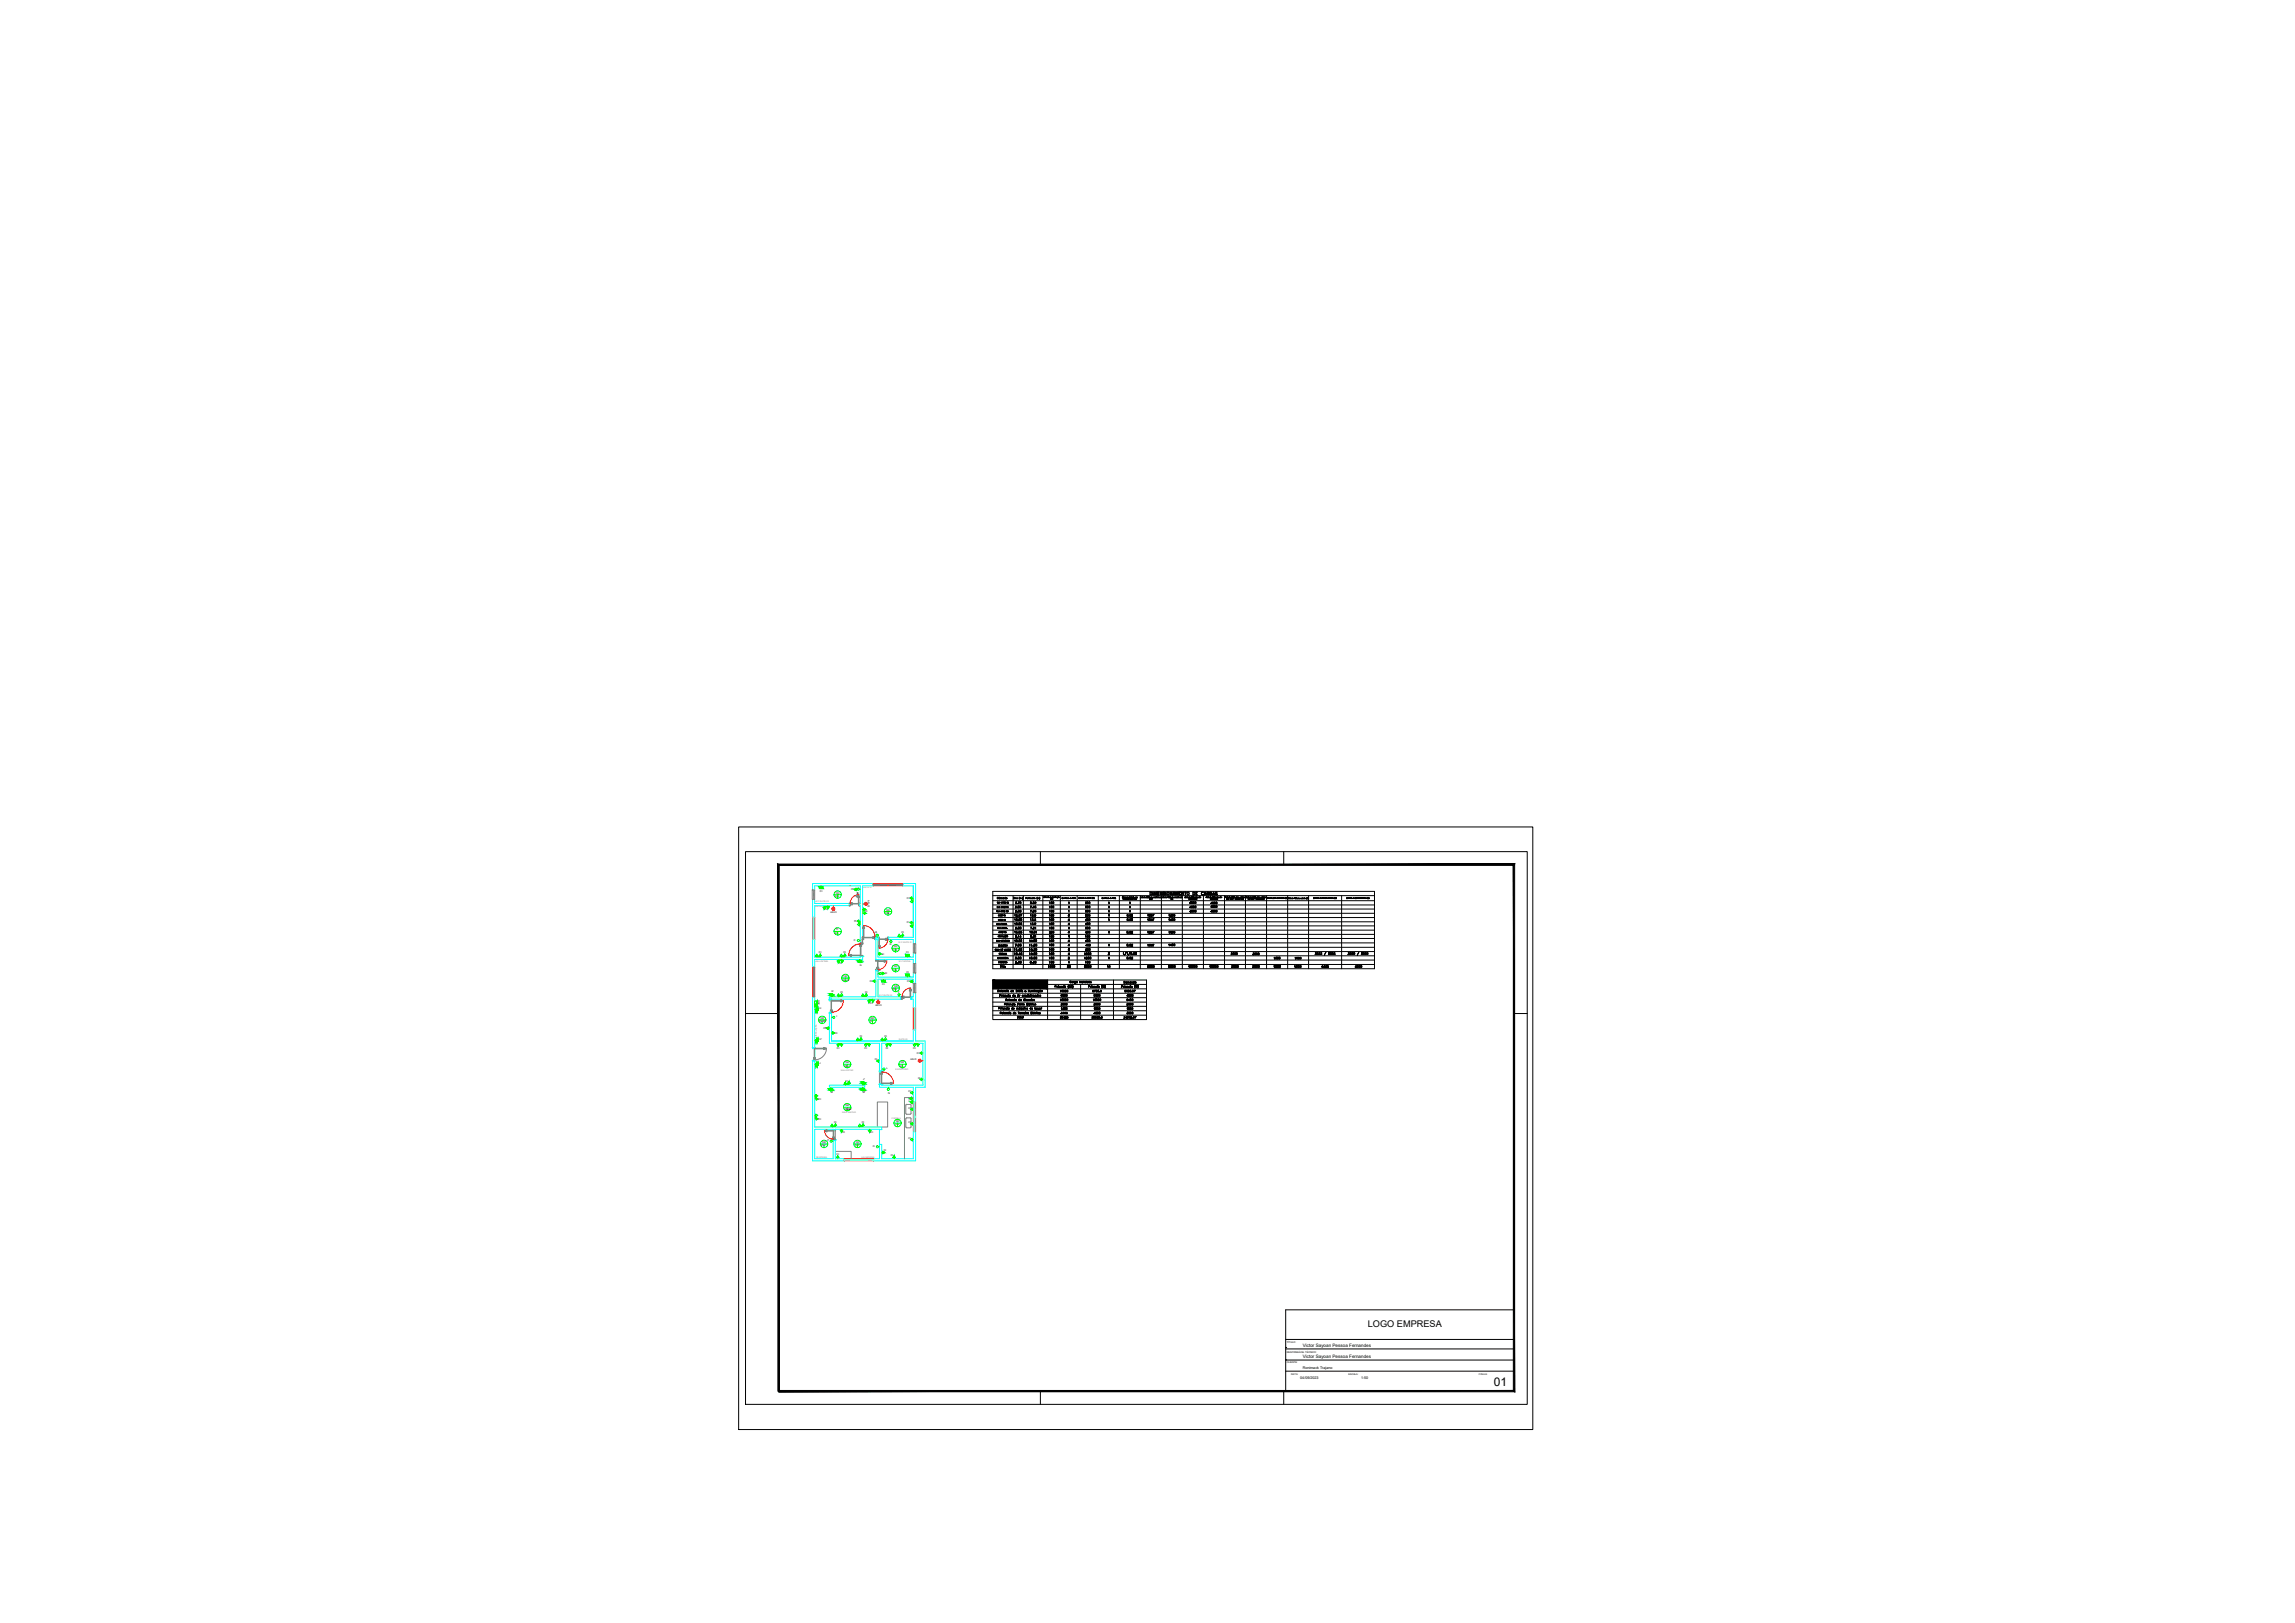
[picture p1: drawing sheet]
<svg xmlns="http://www.w3.org/2000/svg" width="594mm" height="420mm" viewBox="0 0 594 420" stroke-linecap="round" stroke-linejoin="round" font-family="sans-serif">
<defs><g id="words">
<g font-size="3.1">
<text x="275.2" y="238.5">4</text>
<text x="275.2" y="239.5">4</text>
<text x="291" y="237.4">1</text>
<text x="275.2" y="240.6">4</text>
<text x="275.2" y="244.8">4</text>
<text x="270.2" y="248.4">160</text>
<text x="270.2" y="249.4">100</text>
<text x="275.2" y="249.4">2</text>
<text x="285.4" y="251.5">11</text>
<text x="386.7" y="358.7">01</text>
</g>
<text font-size="2.4" x="354.1" y="343.5">LOGO EMPRESA</text>
<g font-size="1.2">
<text x="337.2" y="351.6">Victor Sayoan Pessoa Fernandes</text>
<text x="337.2" y="348.8">Victor Sayoan Pessoa Fernandes</text>
</g>
<g font-size="1">
<text x="336.6" y="357">04/09/2023</text>
<text x="337.2" y="354.3">Ronimack Trajano</text>
<text x="352.3" y="357">1:50</text>
</g>
<g font-size=".6">
<text x="212.2" y="230.8">CI</text>
<text x="216.1" y="232.2">CIA</text>
<text x="216.3" y="231.4">100</text>
<text x="220.3" y="230.5">CI</text>
<text x="222" y="231.3">A</text>
<text x="224.6" y="233.1" transform="rotate(90 224.6 233.1)">AR-CI</text>
<text x="234.8" y="232.7">CI</text>
<text x="213.6" y="235.7">CI</text>
<text x="215" y="236.3">AR-CI</text>
<text x="221.6" y="238.8" transform="rotate(-90 221.6 238.8)">CI</text>
<text x="223.9" y="236.1">CI</text>
<text x="229.1" y="236.6">CIB</text>
<text x="229.3" y="235.8">160</text>
<text x="234.8" y="239.1">CI</text>
<text x="216.1" y="241.7">CIc</text>
<text x="216.6" y="240.9">C</text>
<text x="221" y="243.5">C</text>
<text x="226.6" y="241.4">B</text>
<text x="230.4" y="244.7">D</text>
<text x="231.3" y="245.3">100</text>
<text x="233.3" y="241.6">CI</text>
<text x="212" y="246.7">CI</text>
<text x="217.3" y="249.6">CI</text>
<text x="218.3" y="246.7">CI</text>
<text x="222.6" y="250.1">G</text>
<text x="227.6" y="251.4">E</text>
<text x="228.2" y="247.2">CI</text>
<text x="231.1" y="246.1">CID</text>
<text x="231.1" y="251.2">CIE</text>
<text x="231.3" y="250.4">100</text>
<text x="234.6" y="246.8">CI</text>
<text x="234.6" y="251.9">CI</text>
<text x="215.2" y="256.7">G'</text>
<text x="217.6" y="257">CI</text>
<text x="218.1" y="253.8">CIGG'</text>
<text x="218.3" y="253">160</text>
<text x="223.9" y="257">CI</text>
<text x="225.2" y="254.2">CI</text>
<text x="228.4" y="255">CI</text>
<text x="229" y="252.3">CI</text>
<text x="231.1" y="256.4">CI F</text>
<text x="231.3" y="255.6">100</text>
<text x="232.5" y="257">F</text>
<text x="234.9" y="254.3">CI</text>
<text x="211.7" y="258.8" transform="rotate(90 211.7 258.8)">QDC</text>
<text x="212.2" y="261.3">H</text>
<text x="212.3" y="263.8">100</text>
<text x="216.5" y="263.3">I</text>
<text x="225.2" y="259.8">CI</text>
<text x="225.3" y="263.8">220</text>
<text x="226.6" y="260.4">AR-CI</text>
<text x="212.1" y="264.7">CIHH'</text>
<text x="212.2" y="269.2">H'</text>
<text x="213.1" y="266.4">CI</text>
<text x="216.2" y="267.7">CI</text>
<text x="222.6" y="268.4">CI</text>
<text x="225.2" y="264.7">CII</text>
<text x="228.9" y="268.4">CI</text>
<text x="212.2" y="275.4">J</text>
<text x="216.6" y="271.6">CI</text>
<text x="218.8" y="275.3">160</text>
<text x="223.8" y="271.6">CI</text>
<text x="226.4" y="274.5">CI</text>
<text x="229.3" y="271.6">CI</text>
<text x="233" y="275.3">100</text>
<text x="235.7" y="274.3">AR-CI</text>
<text x="236.4" y="271.6">CI</text>
<text x="237.3" y="272.8">CI</text>
<text x="218.6" y="276.1">CIJJ'</text>
<text x="218.9" y="280.2">CI</text>
<text x="223.4" y="279.6">J'</text>
<text x="229.5" y="276.6">L</text>
<text x="232.9" y="276.1">CIL</text>
<text x="237.6" y="279.3">CI</text>
<text x="211.9" y="284.8">CI</text>
<text x="215.1" y="283">M</text>
<text x="218.6" y="287.2">CIMM'</text>
<text x="218.8" y="286.4">160</text>
<text x="223.3" y="283">M'</text>
<text x="229.9" y="283.2">N</text>
<text x="235.2" y="287">CI</text>
<text x="235.2" y="282.7">CI</text>
<text x="235.7" y="285.2" transform="rotate(-90 235.7 285.2)">CI</text>
<text x="211.9" y="289.9">CI</text>
<text x="215.9" y="290.7">CI</text>
<text x="218" y="293.4">CI</text>
<text x="223.1" y="290.7">CI</text>
<text x="225.4" y="293.4">CI</text>
<text x="231.6" y="291.3">CIN</text>
<text x="231.8" y="290.5">160</text>
<text x="235.2" y="290.7">CI</text>
<text x="212.6" y="296.8">CIP</text>
<text x="212.8" y="295.9">100</text>
<text x="214.2" y="295.4">P</text>
<text x="216.6" y="299">CI</text>
<text x="221.3" y="296.8">CIO</text>
<text x="221.4" y="295.9">100</text>
<text x="225.9" y="296.9">O</text>
<text x="228.8" y="298">CI</text>
<text x="230.6" y="299.3">CI</text>
<text x="235.2" y="294.9">CI</text>
<text x="333.1" y="347.7">TÍTULO:</text>
<text x="333.1" y="352.9">CLIENTE:</text>
<text x="333.1" y="350.2">RESPONSÁVEL TÉCNICO:</text>
<text x="334.2" y="355.9">DATA:</text>
<text x="349.1" y="355.9">ESCALA:</text>
<text x="382.8" y="356">FOLHA:</text>
</g>
<g font-size=".5" fill="#808080">
<text x="211.1" y="233.6">W.C SUITE 02</text>
<text x="223.4" y="229.9">SUITE 01</text>
<text x="211" y="234.9">SUITE 02</text>
<text x="232.6" y="244.2">W.C SUITE 01</text>
<text x="211.1" y="249">SALA ÍNTIMA</text>
<text x="232.7" y="248.9">W.C SOCIAL</text>
<text x="227.5" y="257.9">W.C SUITE 03</text>
<text x="211.5" y="268.7" transform="rotate(-90 211.5 268.7)">CIRCULAÇÃO</text>
<text x="232.6" y="269.3">SUITE 03</text>
<text x="217.6" y="277.2">SALA ESTAR</text>
<text x="231.8" y="276.9">ESCRITORIO</text>
<text x="218" y="288.2">SALA JANTAR</text>
<text x="230.8" y="289.6">COZINHA</text>
<text x="211.3" y="299.8">DESPENSA</text>
<text x="223" y="299.8">LAVANDERIA</text>
</g>
<text font-size=".5" x="264.4" y="232.7">²</text>
</g></defs>
<!-- layer: ARQ-FOLHA -->
<g fill="none" stroke="#000" stroke-width=".26">
<path d="M193 220.5h202.3v143.1h-202.3zM269.3 220.5v3.4M332.3 220.5v3.4M193 262.4h8.5M391.9 262.4h3.4M391.9 339.1h-59.1v21M332.8 352h.1M332.8 348.8h.1M332.8 355h59.1M332.8 352.1h59.1M332.8 349.2h59.1M332.8 346.8h59.1"/>
<path d="M269.3 360.1v3.5M332.3 360.1v3.5"/>
</g>
<path d="M201.5 360v.3l190.2-.3zM201.5 360.3l190.2-.3 .4 .3zM391.7 224v136l.4 .3zM391.7 224l.4-.3v136.6zM201.7 224h190l.4-.3zM201.4 223.7h190.7l-190.4 .3zM201.4 223.7l.3 136.4v-136.1zM201.4 223.7l.3 136.4h-.3z" fill="#000" stroke="#000" stroke-width=".26"/>
<!-- layer: LINE0.1 -->
<g fill="none" stroke="#000" stroke-width=".26">
<path d="M257 233.2h98.8M257 234.3h98.8M257 235.3h98.8M257 236.4h98.8M257 237.5h98.8M257 238.6h98.8M257 239.7h98.8M257 230.8h98.8v20h-98.8zM257 231.9h98.8M258 235.8l.1 .2v-.2l.1 .2 .1-.2-.1 .3zM258 239.1l.2 .3h-.2h.2l-.2-.2 .2-.1zM258.1 234.7l.2 .3z"/>
<path d="M258.1 233.5l.1 .3 .1-.3v.3l.1-.3-.1 .3zM258.3 239.4h.1M258.3 239.3h.1M258.3 239.1v.3v-.3M258.3 239.1l.2 .3-.2-.3M258.4 236h.1M258.4 234.7l-.1 .3M258.4 236.9h.2h-.2l.1 .3zM258.4 238l.2 .3-.2-.3h.2zM258.5 235h.1M258.5 233.8h.1M258.6 239.1v.3h.1h-.1z"/>
<path d="M258.6 232.3l.2 .1zM258.7 233.6l.1 .2-.2-.2h.3zM258.7 236.9v.2l.2-.2-.1 .3zM258.7 238v.3l.2-.3M258.7 235.8h-.2l.1 .3 .1-.1M258.8 239.3h.1h-.1M258.8 234.8h-.2l.1 .2 .1-.1M258.9 239.1l-.2 .3zM258.9 239.1l.1 .3zM259 232.4v.3zM259 236.9v.3M259 238v.3"/>
<path d="M259.1 232.4l.1 .3zM259.1 235.8l.1 .3-.1-.3h.2zM259.1 238h.1zM259.1 236.9h.1M259.2 234.7l.2 .3h-.2h.1l-.1-.3h.2zM259.2 233.6l.2 .2-.2-.2h.2zM259.2 236.9v.3zM259.2 238v.3zM259.2 232.5l.2-.1v.3M259.3 236.9h.2v.3h-.2zM259.3 238h.2v.3h-.2zM259.3 239.1v.3"/>
<path d="M259.4 235.8v.3l.1-.3M259.4 237h.1M259.4 238.2h.1M259.3 239.1h.1M259.4 234.7l.1 .3 .1-.3M259.4 239.1v.3v-.3M259.4 239.4h.1M259.4 239.1l.2 .2v-.2v.3zM259.5 233.5v.3l.2-.3M259.5 236.9h.1M259.7 235.8v.3M259.7 239.1h.2"/>
<path d="M259.7 235.8h.2zM259.7 234.7v.3M259.8 239.1v.3v-.3M259.8 239.4h.1M259.8 233.5v.3M259.8 235.8v.3v-.3M259.8 236.1h.1M259.8 234.7h.2M259.9 233.5l.1 .1zM259.9 238.1l.1-.1v.3zM259.9 234.7v.3v-.3M259.9 235h.1"/>
<path d="M259.9 236.9v.3l.1-.3M259.9 236.9h.1M259.9 238l.1 .3zM260 233.6v.2v-.2M260 233.8h.1M260 239.1v.3M260 235.8h.2l-.2 .3zM260 235.9h.1M260 236.1h.2h-.2M260.1 232.4l.2 .1h-.3l.2 .2zM260.1 235v-.3v.3M260.1 234.7h.2h-.2"/>
<path d="M260.1 234.8h.1M260.1 235h.2zM260.1 239.1v.3v-.3M260.1 239.4h.1M260.1 239.1l.1 .2 .1-.2v.3v-.3l-.1 .3zM260.1 233.5h.2l-.2 .3zM260.1 233.7h.1M260.1 233.8h.2h-.2M260.2 238l.1 .1-.2 .2h.2h-.2l.2-.2zM260.2 236.9v.3zM260.3 234.7h.1M260.3 232.3v.4"/>
<path d="M260.4 239.4h.1M260.4 239.3h.1M260.5 239.1l-.1 .3 .1-.3M260.5 239.1l.1 .3-.1-.3M260.5 236l.1 .1M260.6 234.7l.2 .3zM260.6 235.8l-.1 .3M260.7 233.8h.1M260.7 235.8v.2M260.8 233.6l-.1 .2M260.8 233.6v.2M260.8 235.9l.1 .2z"/>
<path d="M260.9 234.7l.1 .3zM260.9 233.6h.2l-.2 .2h.2h-.2l.2-.2zM260.9 235.8l-.1 .1M260.9 235.8l.1 .2h-.2M262.2 231.9v18.9M262.3 232.7h.1M262.3 232.6h.2M262.5 232.3l.1 .4-.1-.3-.2 .3zM262.5 232.3h.1M262.7 237.9l.1-.1v.5zM262.7 239l.1-.1v.5zM262.7 232.5v.2"/>
<path d="M262.7 232.5h.1M262.8 236.7l-.1 .5zM262.8 235h.3h-.3M262.9 234.6l.2 .1-.3 .3 .3-.3zM262.9 233.8h.2M262.9 236.1h.3h-.4l.3-.3-.2-.1h.2l-.2 .4M262.9 233.9h.1M262.9 232.5l.1 .2zM263 233.7l.1-.2h-.2h.2l-.1 .2 .1 .1M263 233.6l.1 .3-.2-.1M263 233.7v.2M263.1 236.8l.2 .1-.3 .3h.3h-.3l.3-.3v-.1z"/>
<path d="M263.1 238.9v.4l.2 .1M263.1 239h.2M263.2 232.5l.1 .2zM263.3 235h.1M263.3 237.9v.4M263.3 238.9v.5M263.3 233.9h.1M263.3 236.1h.1M263.3 237.9l-.3 .1 .1 .3h.2M263.3 232.5v.2M263.5 237.2h.1M263.5 238.3h.1"/>
<path d="M263.5 239.3h.1M263.5 239.4h.1M263.5 235h.1M263.6 234.6l.2 .4-.3-.1 .3-.3zM263.6 234.6l.2 .4h-.3l.3-.3zM263.6 233.5h.2l-.2 .4 .2-.4zM263.6 236.1h.1M263.6 235.7l.2 .4h-.2l.2-.3zM263.8 237.9l.2 .4h-.2l.2-.3zM263.8 238.9h.2h-.2M263.8 239.1l.3 .1-.3 .1M263.8 239.1l.2 .1"/>
<path d="M263.8 238.3h.1M263.8 238.9v.2M263.8 235h-.1M263.8 236.1h.1M263.9 232.3v.4M263.9 236.8v.4M263.9 239.1v.3M264 236.8l-.2 .1v.3h.2M264 237.9l-.2 .4h.2l-.2-.3 .2-.1M264 232.5h.2v.2M264 235.7l.3 .4h-.3l.3-.3zM264 239.3l-.2 .1"/>
<path d="M264 232.5v.2M264 236.1h.1M264 238.3h-.1M264.1 233.9h.1M264.1 234.7v.3M264.2 232.5h.2v.2M264.2 233.5v.4M264.2 238.3h.1M264.2 234.9l-.1-.2 .1-.1h-.2h.2l-.1 .1 .2 .2-.3 .1M264.2 234.9l-.2 .1M264.2 233.5a.23 .23 0 0 0-.2 .1 .23 .23 0 0 0 .1 .3M264.2 235.7l-.2 .4h.3l-.3-.3 .3-.1"/>
<path d="M264.3 239h.1M264.3 238.9v.5M264.3 239.1l.1 .3zM264.3 236.1h-.1M264.3 239.1l-.1 .1M264.4 238v.3M264.4 239.1v.3M264.4 238.9l-.2 .3 .3 .1-.1-.2-.2 .1M264.5 236.7l-.3 .5 .3-.5h-.3l.3 .1M264.5 238.1l-.3-.1v-.2h.2l-.2 .2h.3v.3h-.3l.3-.1M264.7 232.3v.4M264.9 231.9v18.9"/>
<path d="M265.5 232.4h.3l-.1 .1-.1-.1v.3zM265.9 232.5l.2 .1-.2 .1 .1-.2 .1 .1h-.2M266.1 232.5l.1 .2zM266.3 232.5h-.1M266.3 232.4h.2zM266.4 232.5v.2v-.2M266.6 232.5v.2zM266.6 232.5h.2v.2zM266.7 234.6h.3l-.2 .4 .2-.4zM266.7 235.7h.3l-.2 .4 .2-.4zM266.7 237.9l.2-.1v.5zM266.7 233.9h.1"/>
<path d="M266.8 233.5l.1 .4-.2-.1 .3-.2zM266.8 233.5l.2 .4h-.3l.3-.3zM266.8 239l.1 .4zM266.8 232.5h.1l.1 .2zM266.9 236.7v.5zM267 233.9h-.1M267.1 232.5l.2 .1h-.2l.1-.1 .1 .1h-.2M267.2 239.3h.2l-.1-.2 .1-.2h-.2h.2l-.2 .5M267.2 237.2h.1M267.2 238.3h.1M267.2 233.9h.1M267.2 235h.1"/>
<path d="M267.2 236.1h.1M267.2 238l.2 .2-.2 .1 .2-.1M267.2 238l.2 .1M267.3 236.9v.3M267.3 238v.3M267.3 239.1v.3M267.4 232.5h.1M267.4 236.1h.3h-.3M267.4 236.8l-.2-.1h.2v.5l-.3-.1h.3M267.4 236.7l-.2 .2 .2 .1M267.4 237.9l-.2-.1h.2l-.2 .2M267.4 232.4v.3"/>
<path d="M267.4 237.8l-.2 .2M267.4 233.5h.3zM267.4 233.5v.2l.3 .1M267.4 233.8h.3M267.4 234.7l.2-.1v.4zM267.4 235.7l.3 .1-.3 .3 .3-.3zM267.4 233.9h.1M267.5 233.5l.2 .4-.3-.1M267.5 232.5l.1 .2zM267.6 232.5h.1zM267.6 238.3h.1M267.6 233.6v.3"/>
<path d="M267.6 237.2h.1M267.6 239.3h.1M267.6 239.4h.1M267.8 236.9h.3l-.1 .1M267.8 236.9h.3M267.8 237.9h.3l-.3 .4h.3h-.3l.3-.3zM267.8 239.1h.3M267.9 234.9h.2M267.9 233.5h.2v.2h-.2zM267.9 233.9h.2M267.9 234.6h.2h-.2v.4l.3-.1-.3-.1M267.9 235.7h.2a.23 .23 0 0 1 .1 .3 .23 .23 0 0 1-.3 .1z"/>
<path d="M267.9 236.8v.2M267.9 238.9v.3M268 233.5v.3M268 234.6v.4M268 234.8l-.1 .1M268 236.8v.4M268 238.9v.5M268 233.5v.4M268 234.8v.2M268.1 237h-.3l.2-.3a.24 .24 0 0 1 .1 .3 .24 .24 0 0 1-.2 .2h.1M268.1 239.1l-.2 .1v-.3a.22 .22 0 0 1 .2 .2 .22 .22 0 0 1-.2 .3h.1M268.1 239.1l-.1 .1"/>
<path d="M268.1 233.7l-.2 .1v-.2h.2v.3h-.2M268.1 233.6l-.1 .2M268.5 232.3v.5zM268.6 232.5v.2zM268.6 232.5h.2v.2zM268.8 232.5h.1l.1 .2zM269.1 232.3v.5zM269.9 231.9v18.9M270.2 232.2v.2v-.2M270.2 232.4h.1M270.2 232.2h.2zM270.5 232.2v.2z"/>
<path d="M270.6 232.2h.1M270.7 232.2v.2M270.7 232.3l.2 .1-.2-.1M270.9 232.2l.1 .2zM271 232.3v.1M271.2 232.2l.1 .2zM271.3 232.2h.1M271.3 232.2v.2M271.4 232.2l.2 .2zM271.6 233.6l.2-.1v.4zM271.6 234.7l.2-.1v.4zM271.6 235.8l.2-.1v.4z"/>
<path d="M271.6 237.9l.2-.1v.5zM271.6 239l.2-.1v.5zM271.8 236.7l-.1 .5zM271.9 232.5l.1 .4zM272 232.2l-.1 .2 .1-.1M272 232.6l.1 .2zM272.1 232.3l.1 .1-.1-.1M272.1 237.1h.2M272.1 238.2h.2M272.1 233.5v.4M272.1 233.9h.2M272.1 233.5a.22 .22 0 0 1 .3 .2 .22 .22 0 0 1-.2 .2"/>
<path d="M272.1 234.6l.2 .1v.3h-.2zM272.1 235.7h.1a.22 .22 0 0 1 .2 .2 .22 .22 0 0 1-.3 .2zM272.1 239h.2M272.1 239.1h.2v.3h-.2zM272.1 236.9l.2 .1M272.1 238l.2 .1M272.1 238.9v.5M272.1 239.1v.1M272.2 232.6l-.1 .1M272.2 232.8h.1M272.2 236.9v.3M272.2 238v.3"/>
<path d="M272.2 239.1v.3M272.3 236.8l-.1-.1a.24 .24 0 0 0-.2 .3 .24 .24 0 0 0 .3 .2v-.3l-.2 .1M272.3 237.9l-.1-.1a.24 .24 0 0 0-.2 .3 .24 .24 0 0 0 .3 .2v-.3l-.2 .1M272.3 238.9h-.2v.4h.3l-.3-.1M272.3 232.7h.1M272.3 232.6l.1 .2-.1-.2-.1 .2zM272.3 236.8h-.2v.4M272.3 237.9h-.2v.4M272.4 232.2l.1 .2zM272.4 232.5l.1 .4zM272.5 233.9h.2M272.5 233.5h.2"/>
<path d="M272.5 235h.2M272.5 234.6h.2M272.5 236.1h.2M272.5 235.7h.2M272.5 237.2h.2M272.5 236.8h.2M272.5 238.3h.2M272.5 237.9h.2M272.5 239.4h.2M272.5 239h.2M272.6 233.5v.4M272.6 234.6v.4"/>
<path d="M272.6 235.7v.4M272.6 236.8v.4M272.6 237.9v.4M272.6 238.9v.5M272.6 232.2v.2M272.7 232.2l.1 .1M272.7 233.5v.4M272.7 234.6v.4M272.7 235.7v.4M272.7 236.8v.4M272.7 237.9v.4M272.7 238.9v.5"/>
<path d="M272.8 232.2v.2M272.9 232.3l.1 .1zM272.9 232.2v.2M273 232.3l.1 .1M273.2 232.2h.1M273.2 232.2v.2zM273.3 232.3l.1 .1zM273.3 232.2v.2M273.6 232.3v.1M273.6 232.2v.2M273.7 232.2l.1 .2zM273.8 232.4h.1"/>
<path d="M273.9 232.2h.1zM273.9 232.2l.1 .2zM274 232.2v.2zM274.1 232.2l.1 .2zM274.5 231.9v18.9M274.9 232.5l.1 .1zM275 232.6h.1M275.2 232.5v.1M275.4 232.5v.1M275.5 232.5l.1 .1zM275.6 232.5l.1 .1M275.7 232.4l.1 .2z"/>
<path d="M275.7 232.5h.1M275.9 232.4h.1M275.9 232.5v.1M276.1 232.4l-.1 .2 .1-.1M276.2 232.5l.1 .1zM276.5 232.4l-.1 .2 .1-.1M276.6 232.5l.1 .1h-.1M277 232.5l.1 .1zM277.1 232.4v.2M277.2 232.5l.1 .1h-.1M277.6 232.4h.2v.2l.1-.2M277.7 232.4v.2v-.2"/>
<path d="M277.7 232.6h.1M278.2 232.4h.1M278.3 232.5l.2 .1zM278.8 231.9v18.9M279.3 232.4v.2v-.2M279.3 232.6h.1M279.3 232.4l.1 .1zM279.7 232.4v.2zM279.7 232.5h.1M279.8 232.5l.1 .1zM280 232.5l.1 .1zM280 232.5v.1"/>
<path d="M280.2 232.5l.1 .1zM280.4 232.4h.1M280.4 232.5v.1M280.5 232.5v.1zM280.6 232.5v.1zM280.9 232.5l.1 .1zM281 232.4v.2zM281 233.8h.2M281 234.8l.1-.1 .1 .3h-.2v-.4h.2h-.2l.1 .4M281 234.9h.2M281 235.9l.2-.1v.3h-.2v-.3l.2-.1h-.2l.1 .4M281 236h.2"/>
<path d="M281.1 233.7l-.1 .1M281.1 234.8l-.1 .1M281.1 235.8l-.1 .2h.2M281.1 232.5l.1 .1zM281.2 233.7v.2M281.2 234.8v.2M281.2 235.8v.3M281.2 233.8l-.2-.1h.2v.2a.21 .21 0 0 1-.2-.2 .21 .21 0 0 1 .2-.2h-.2l.1 .4M281.5 233.9h.1M281.5 233.5a.23 .23 0 0 1 .2 .1 .23 .23 0 0 1-.1 .3M281.5 234.6l.2 .1v.3h-.2M281.5 235.7h.1a.23 .23 0 0 1 .1 .3 .23 .23 0 0 1-.2 .1"/>
<path d="M281.5 232.4h.1zM281.5 233.5v.4M281.5 234.6v.4M281.5 235.7v.4M281.5 232.4v.2v-.2M281.5 232.6h.1M281.7 232.4v.2l.1-.2v.2zM281.9 232.4l.1 .2zM281.9 233.9h.2M282.1 233.5v.4M282.1 234.6v.4M282.1 235.7v.4"/>
<path d="M282.1 233.5a.23 .23 0 0 0-.3 .1 .23 .23 0 0 0 .1 .3M282.1 234.6l-.2 .1v.3h.2M282.1 235.7h-.2a.23 .23 0 0 0-.1 .3 .23 .23 0 0 0 .3 .1M282.2 232.4h.1M282.1 232.4h.1M282.3 232.5h.1M282.7 232.3v.4zM282.8 232.4l.1 .2v-.2v.2zM283 232.6h.1M283 232.5h.1M283.1 232.4l-.1 .2 .1-.2M283.1 232.4l.1 .2z"/>
<path d="M283.2 232.3v.4zM284.3 231.9v18.9M289.8 231.9v18.9M295.2 231.9v18.9M300.6 231.9v18.9M306.1 231.9v18.9M311.5 231.9v18.9M317 231.9v18.9M322.4 231.9v18.9M327.9 231.9v18.9M333.3 231.9v18.9M338.7 231.9v18.9"/>
<path d="M347.3 231.9v18.9M257 240.8h98.8M257 241.9h98.8M257 243h98.8M257 244.1h98.8M257 245.2h98.8M257 246.3h98.8M257 247.4h98.8M257 248.5h98.8M257 249.7h98.8M258.3 240.1l.2 .3zM258.4 242.3v.2h.2h-.2l-.1-.1 .3-.1z"/>
<path d="M258.5 240.1v.3zM258.6 241.2l.1 .3-.1-.1 .1 .1zM258.6 240.4h.1M258.6 242.3l.1 .2zM258.8 242.3v.2v-.2M258.8 242.5h.1M258.8 242.3h.1l-.1 .1M258.8 240.1v.2l.1 .1h-.1v-.2h.1zM258.9 241.2v.3l.1-.3M258.9 242.4v.1v-.1M259.2 241.2v.3M259.2 241.2h.2"/>
<path d="M259.3 241.2v.3v-.3M259.3 241.5h.1M259.3 242.3l.2 .2v-.2v.2h-.2zM259.4 240.1l.1 .3h-.2h.2zM259.5 241.2v.3v-.3h.2zM259.5 241.3h.1M259.5 241.5h.2h-.2M259.6 242.3v.2h.2h-.2zM259.7 241.2h.1M259.8 242.5h.1M259.9 240.1v.3h.2h-.2v-.3l.2 .1zM259.9 242.3l-.1 .2 .1-.2"/>
<path d="M259.9 242.3l.1 .2zM260 241.2l.1 .3zM260.2 242.3l-.1 .2h.2h-.2v-.1l.2-.1zM260.2 242.5h.1M260.2 240.1v.3M260.4 240.1l.1 .3-.1-.2-.1 .2zM260.4 241.3l-.1 .2M260.4 242.2h.1zM260.4 242.5h.1M260.4 240.3h.1M260.4 241.4l-.1-.2 .2 .2h-.2M260.5 242.3l-.1 .2 .1-.2"/>
<path d="M260.5 242.3l.1 .2zM260.5 240.1l.2 .3h-.2zM262.7 241.2l.1-.1v.5zM262.9 242.6v.1M262.9 240l.2 .2-.2 .3h.3h-.4l.3-.3zM263 242.4l.2 .1-.3 .2 .2-.1M263 242.4l.1 .1M263 241.3l.3 .1M263 242.4v.3M263 241.5l.1 .1M263.1 241.1h.2l-.3 .2zM263.1 241.3h.2v.3h-.2l.2-.1"/>
<path d="M263.1 242.2h-.2h.2l-.1 .2M263.1 242.2l-.1 .2M263.3 241.3v.3M263.3 240.4h.1M263.3 242.6h.1M263.3 240.5h.1M263.5 241.5h.1M263.6 240.4v.1M263.6 240l.2 .5-.2-.1 .2-.3zM263.6 240l.2 .3-.1 .2-.1-.2 .2-.3M263.6 240.1h.2M263.6 242.3l.1-.1v.5z"/>
<path d="M263.8 241.1l.2 .4h-.2l.2-.2zM263.8 241.5v.1M263.8 240.4v.1M264 241.1l-.2 .5h.2l-.2-.4 .2-.1M264 240l.3 .5h-.3l.3-.3zM264 240.1h.3M264 240.4l.1 .1M264 241.5l-.1 .1M264.1 240l.2 .3-.1 .2-.2-.2 .2-.3M264.2 241.5l.1 .1M264.2 242.2v.5v-.4l-.2 .2 .3 .1h-.3zM264.3 241.3l.2 .1"/>
<path d="M264.3 240.4l-.1 .1M264.3 241.3l.2 .2h-.3h.3M264.4 241.3v.3M264.4 241.1h-.2h.3l-.2 .2M264.4 241.1l-.1 .2M266.6 241.2l.1 .4zM266.8 240h.3l-.2 .5M266.8 242.2l.3 .3-.1 .2-.2-.3 .3-.1zM266.8 242.2l.2 .2-.2 .2 .2 .1-.1-.5M266.8 242.6l.1 .1M267 241.3h.2v.3l-.2-.3 .2-.2-.2 .1v.3h.2v-.2l-.1 .2h.1M267 241.4h.2"/>
<path d="M267.1 242.6l-.1 .1M267.3 240.4h.1M267.3 242.6h.1M267.3 240.5h.1M267.4 241.5h.1M267.5 240.1l.2-.1v.2l-.3 .3 .3-.3zM267.5 240.5h.3zM267.5 242.6v.1M267.6 242.4l.1 .1M267.6 242.4l.2 .1-.3 .2 .2-.1M267.7 241.2h.3l-.3 .2 .2 .2v-.3zM267.7 242.4v.3"/>
<path d="M267.7 241.5v.1M267.7 241.1l.2 .5-.2-.1 .2-.2zM267.7 242.2h-.2h.2l-.1 .2M267.7 242.2l-.1 .2M268 240.1l.1-.1v.5v-.4zM268 242.3l.1-.1v.5v-.5zM268 241.5l-.1 .1M268.2 241.2l.1-.1v.5zM271.6 240.1l.2-.1v.5zM271.6 241.2l.3-.1-.3 .5h.3h-.3l.3-.3zM271.6 242.3l.2-.1v.5zM272.1 240a.23 .23 0 0 0-.1 .3 .23 .23 0 0 0 .3 .2l-.1-.5"/>
<path d="M272.1 240.1h.2M272.1 241.1l.3 .1-.3 .4h.3h-.3l.2-.3v-.2zM272.1 242.7v-.4l.2-.1-.1 .5M272.1 242.6h.2M272.5 240.5h.2M272.5 240.1h.2M272.5 242.6h.2M272.5 242.2h.2M272.6 240v.5M272.6 241.5h.1M272.6 241.1a.23 .23 0 0 1 .2 .2 .23 .23 0 0 1-.1 .3M272.6 242.2v.5"/>
<path d="M272.6 241.1v.5M272.7 240v.5M272.7 242.2v.5"/>
<circle cx="258.3" cy="232.5" r=".18"/>
<circle cx="258.7" cy="232.5" r=".13"/>
<circle cx="259.8" cy="232.5" r=".14"/>
<circle cx="260.6" cy="232.5" r=".14"/>
<circle cx="260.6" cy="235.9" r=".14"/>
<circle cx="260.7" cy="234.8" r=".14"/>
<circle cx="260.7" cy="233.7" r=".14"/>
<circle cx="263.2" cy="238" r=".22"/>
<circle cx="263.2" cy="239.1" r=".22"/>
<circle cx="263.9" cy="236.9" r=".21"/>
<circle cx="264.1" cy="233.7" r=".21"/>
<circle cx="267.8" cy="232.6" r=".11"/>
<circle cx="267.9" cy="232.6" r=".08"/>
<circle cx="268" cy="235.9" r=".21"/>
<circle cx="272.2" cy="234.8" r=".21"/>
<circle cx="272.2" cy="233.7" r=".21"/>
<circle cx="272.2" cy="235.9" r=".21"/>
<circle cx="272.6" cy="233.7" r=".22"/>
<circle cx="272.6" cy="234.8" r=".22"/>
<circle cx="272.6" cy="235.9" r=".22"/>
<circle cx="272.6" cy="236.9" r=".22"/>
<circle cx="272.6" cy="238" r=".22"/>
<circle cx="272.6" cy="239.1" r=".22"/>
<circle cx="275" cy="232.5" r=".11"/>
<circle cx="278.1" cy="232.5" r=".11"/>
<circle cx="279.5" cy="232.5" r=".08"/>
<circle cx="281.5" cy="233.7" r=".21"/>
<circle cx="281.5" cy="234.8" r=".21"/>
<circle cx="281.5" cy="235.9" r=".21"/>
<circle cx="282" cy="234.8" r=".21"/>
<circle cx="282" cy="235.9" r=".21"/>
<circle cx="282" cy="233.7" r=".21"/>
<circle cx="259.1" cy="242.4" r=".14"/>
<circle cx="259.7" cy="240.2" r=".13"/>
<circle cx="260.1" cy="241.3" r=".11"/>
<circle cx="260.8" cy="242.4" r=".13"/>
<circle cx="272.2" cy="242.4" r=".21"/>
<circle cx="272.2" cy="240.2" r=".21"/>
<circle cx="272.6" cy="240.2" r=".22"/>
<circle cx="272.6" cy="242.4" r=".22"/>
<circle cx="272.7" cy="241.3" r=".21"/>
</g>
<!-- layer: 0 -->
<g fill="none" stroke="#000" stroke-width=".26">
<path d="M191.2 214.1h205.6v156h-205.6zM276.6 233.6l.1-.1v.4v-.4zM276.6 234.7l.1-.1v.4v-.4zM281 236.7l.2 .1-.2 .1zM281 238.2h.3h-.3l.2-.4v.5v-.4l-.2 .3M281 237.2h.1M281.2 236.9v.3M281.2 238.9v.5v-.4l-.2 .3h.3h-.3zM281.2 237l-.1-.1 .1 .3-.2-.1h.2M281.5 237.2h.2M281.5 236.8h.2M281.5 238.3h.2"/>
<path d="M281.5 237.9h.2M281.5 239.4h.2M281.5 239h.2M281.5 236.8v.4M281.5 237.9v.4M281.5 238.9v.5M281.6 236.8v.4M281.6 237.9v.4M281.6 238.9v.5M281.9 237.9h.2v.4zM281.9 236.8l.2 .1v.3l-.2-.1zM281.9 238.9v.5l.2-.1v-.4"/>
<path d="M281.9 239h.2M285.4 232.7h.1M285.5 232.5l.1 .1zM285.6 232.6h.1M285.7 232.5l.1 .1zM285.9 232.6h.1M285.9 232.5l.1 .1zM286.1 232.6v-.2v.2M286.2 232.5h.1M286.2 232.4h.1M286.2 232.6h.1M286.3 232.5l.1 .1z"/>
<path d="M286.4 232.4l.1 .2zM286.5 232.5l.1 .1zM286.6 232.5l.1 .1zM286.7 232.5l.1 .1zM286.8 232.4l.1 .2zM286.9 232.5l.1 .1h-.1M287 233.6l.1-.1v.4zM287 235.8l.1-.1v.4zM287 237.9l.1-.1v.5zM287 234.7l.1-.1v.4zM287 236.8l.1 .4zM287.3 232.5l.2 .1v-.2v.2z"/>
<path d="M287.6 232.5l.1 .1h-.1M288 232.4v.2v-.2M288.1 232.4h.1M288.1 232.4l.2 .2zM288.4 232.4v.2zM288.4 232.5h.1M288.4 232.6h.1M288.6 232.4h.1M288.7 232.5v.1M288.8 232.5l-.1 .1M288.8 232.5h.1M290.6 232.2v.2v-.2"/>
<path d="M290.6 232.2h.1M290.6 232.3h.1M290.6 232.5l.2 .1zM290.7 232.3l.1 .1zM290.7 232.6v.1v-.1M290.9 232.4v-.2v.2M290.9 232.2l.1 .2zM291 232.3h.1M291.1 232.3l.1 .1zM291.1 232.3v.1zM291.1 232.7h.1M291.1 232.6l.1 .1z"/>
<path d="M291.2 232.6l.1 .1zM291.2 232.2l.1 .2zM291.4 232.2h.1M291.4 232.7h.1zM291.6 232.3l.1 .1zM291.7 232.5l-.1 .2zM291.7 232.4v-.2v.2M291.8 232.7h.1zM291.8 232.3l.2 .1zM292 232.6l.1 .1zM292.2 232.2h.2l-.1 .2zM292.4 232.5l.1 .2z"/>
<path d="M292.4 232.3h.2zM292.4 232.7h.1M292.4 233.6l.1 .3zM292.6 232.6l.1 .1zM292.6 232.2l.1 .2zM292.7 232.3h.1M292.8 232.2h.1M292.8 232.3v.1zM292.8 232.8v-.2v.2M292.8 232.6l.1 .1zM292.9 232.4v-.2v.2M292.9 232.3l.2 .1z"/>
<path d="M293 232.7h.1h-.1M293.1 232.3l.1 .1zM293.1 232.7h.2zM293.3 232.2h.1M293.3 232.2l.1 .2zM293.4 232.6h.1M293.4 232.3l.1 .1zM293.5 232.2l.1 .2zM293.5 232.6l.1 .1zM293.6 232.6h.1M293.7 232.5h.1M293.7 232.6h.1"/>
<path d="M293.7 232.6v.1zM293.9 232.3v.1zM293.9 232.2l.1 .2zM293.9 232.6l.2 .1zM294 232.3l.2 .1zM294.2 232.2v.2zM294.2 232.6v.1zM294.2 232.3h.1M294.3 232.3v.1M294.3 232.3h.1M294.4 232.3h-.1M294.4 232.4h.1"/>
<path d="M294.4 232.3h.1M295.2 232.2v.2v-.2M295.2 232.2h.1zM295.4 232.3h.1zM295.6 232.2v.2zM295.6 232.3h.1M295.7 232.2h.1M295.7 232.3l.1 .1zM295.9 232.4v-.2v.2M295.9 232.3l.1 .1zM296.1 232.3l.1 .1zM296.3 232.2h.1"/>
<path d="M296.3 232.4v-.2v.2M296.4 232.3l.1 .1zM296.5 232.2v.2zM296.9 232.2v.2v-.2M296.9 232.2h.1M297 232.2l.1 .2zM297.1 237.9l.1 .4zM297.2 232.2v.2zM297.2 232.4h.1M297.2 236.7v.5zM297.3 232.3h.1M297.5 232.2h.1"/>
<path d="M297.4 232.2h.1M297.5 232.3h.1M297.5 232.3l.1 .1M297.5 237l.3-.1v.3l-.3-.1 .2-.4-.2 .2 .1 .3M297.5 237.1h.3M297.5 238.1l.3-.1v.3l-.3-.1 .2-.4-.2 .1 .1 .4M297.5 238.2h.3M297.6 232.6l.1 .3zM297.6 236.9l.2 .1M297.6 238l.2 .1M297.7 236.9v.3M297.7 238v.3"/>
<path d="M297.7 230.9a.39 .39 0 0 1 .5 .4 .39 .39 0 0 1-.5 .4zM297.7 231l.4 .1v.4l-.4 .1M297.8 232.8l-.1-.2 .1 .2M297.9 232.6l-.1 .2 .1-.2M297.9 232.7h.1M297.9 232.4h.2M297.9 232.3h.2M298 232.2l-.1 .2zM298 232.2l.1 .2-.1-.2M298 237.1h.3h-.4l.3-.4v.5v-.4l-.2 .3M298 238.2h.3h-.4l.3-.4v.5v-.4l-.2 .3M298 232.6l.1 .2-.1-.2-.1 .2z"/>
<path d="M298.1 232.4v-.2v.2M298.2 232.2h.1M298.1 232.5l.1 .4zM298.4 230.9l.1 .8zM298.5 232.3l.1 .1zM298.7 232.3l.1 .1zM298.7 236.7l-.3 .5 .3-.5h-.3l.3 .1M298.7 237.8l-.3 .5 .3-.5h-.3l.3 .1M298.8 230.9l.2 .7 .3-.7v.8v-.6l-.3 .6-.2-.6v.6zM298.9 232.4v-.2v.2M298.9 232.3l.1 .1zM299.1 232.3l.1 .1z"/>
<path d="M299.2 232.4v-.2v.2M299.3 232.2h.1M299.3 232.2v.2zM299.4 232.3l.1 .1zM299.6 232.2h.1M299.6 232.4v-.2v.2M299.6 230.9h.4l-.3 .1v.6l.3 .1h-.4zM299.7 232.3v.1zM299.7 231.3h.2l-.2 .1M299.9 232.4v-.2v.2M299.9 232.3l.1 .1zM300 232.3l.2 .1z"/>
<path d="M300.2 232.2v.2zM300.3 232.3l.1 .1zM300.3 230.9l.5 .7v-.7v.8l-.5-.6v.6zM300.4 232.2v.2zM300.5 232.2l.1 .2zM300.5 232.3l.1 .1zM300.6 232.2v.2v-.2M300.6 232.2l.2 .1zM300.8 232.3l.1 .1zM301.1 232.3h.1M301 231.1h.5h-.4l.4 .3v.2h-.5a.24 .24 0 0 0 .3 .1 .24 .24 0 0 0 .1-.3zM301.1 232.4v-.2v.2"/>
<path d="M301.1 232.3l.2 .1zM301.2 232.2h.1M301.4 232.4v-.2v.2M301.4 232.3l.1 .1zM301.6 232.3l.1 .1zM301.7 232.2h.1M301.7 232.4v-.2v.2M301.8 230.9v.8zM301.8 232.3l.1 .1zM301.9 232.4v-.2v.2M302.3 232.2v.2v-.2M302.4 232.2h.1"/>
<path d="M302.5 232.2v.2zM302.6 237.9l.1 .4zM302.7 232.2v.2zM302.7 232.3h.1M302.7 232.4h.1M302.7 236.7v.5zM302.9 232.2h.1M302.9 230.9l.4 .7 .1-.7v.8l-.5-.6v.6zM303 232.3h.1M303 237.1h.3h-.4l.3-.4v.5v-.4l-.2 .3M303 238.2h.3h-.4l.3-.4v.5v-.4l-.2 .3M303 232.3l.1 .1"/>
<path d="M303.1 232.3h.1M303.1 232.4h.1M303.1 232.6l.1 .3zM303.2 232.6l.2 .2zM303.4 232.4h.1M303.4 232.3h.1M303.4 232.2l-.1 .2 .1-.2M303.4 232.2l.1 .2-.1-.2M303.5 232.6l-.1 .2 .1-.2M303.5 232.5l.1 .4zM303.6 232.4v-.2v.2M303.7 232.2h.1"/>
<path d="M303.6 236.8v.4M303.6 237.9v.4M303.6 236.8l-.2 .1 .1 .3h.1M303.6 237.9l-.2 .1 .1 .3h.1M303.7 231.5h.4M303.9 236.8l.2 .1v.2l-.2 .1M303.9 237.9h.2v.3l-.2 .1M303.9 230.9l.3 .8-.3-.6-.3 .6zM303.9 232.3l.1 .1zM303.9 236.8v.4M303.9 237.9v.4M304.1 232.3l.1 .1z"/>
<path d="M304.2 232.3v.1zM304.3 232.4v-.2v.2M304.3 232.3l.1 .1zM304.4 230.9l.3 .7 .3-.7v.8l-.1-.6-.2 .6-.3-.6v.6zM304.5 232.3l.2 .1zM304.7 232.4v-.2v.2M304.7 232.2h.1M304.8 232.3l.2 .1zM305 232.2h.1M305 232.4v-.2v.2M305.1 232.3l.1 .1zM305.3 231l.4-.1h-.4v.8"/>
<path d="M305.3 231.3h.2l-.2 .1M305.3 231.6l.4 .1zM305.3 232.2v.2zM305.3 232.3l.1 .1zM305.5 232.3l.1 .1zM305.6 232.4v-.2v.2M305.7 232.3l.1 .1zM305.8 232.4v-.2v.2M305.9 232.3l.1 .1zM305.9 230.9l.5 .7v-.7v.8l-.5-.6v.6zM306.6 230.9l.5 .1zM306.8 232.2v.2v-.2"/>
<path d="M306.8 232.2l.1 .1zM306.8 231v.7l.1-.7M306.9 232.3l.2 .1zM307 232.3v.1zM307.2 232.2v.2zM307.2 232.3h.1M307.3 232.2h.1M307.3 232.3l.1 .1zM307.5 232.2v.2zM307.5 232.3l.1 .1zM307.7 232.3l.1 .1zM307.8 232.7h.1"/>
<path d="M307.9 232.2h.1M307.9 232.4v-.2v.2M308 232.3l.1 .1zM308 232.8v-.2v.2M308 233.8h.3h-.3l.2-.4v.5v-.4l-.2 .3M308 232.7l.2 .1-.2-.1M308.1 232.4v-.2v.2M308.1 232.6h.1M308.2 235.7v.4v-.4l-.2 .3h.3h-.3zM308.2 234.6v.4v-.4l-.2 .3h.3h-.3zM308.3 232.8v-.2v.2M308.3 232.7h.1"/>
<path d="M308.3 232.7l.1 .1zM308.5 232.7h.1M308.4 232.2v.2v-.2M308.4 233.8l.1 .1M308.5 235.7h.2h-.2M308.5 234.6h.2h-.2M308.5 232.2h-.2h.2M308.5 232.6h.1M308.5 232.8h.1M308.6 232.2l.1 .2zM308.6 234.7v.3M308.6 233.6v.3"/>
<path d="M308.6 235.8v.3M308.7 234.8h-.3l.1-.2 .2 .3-.3 .1M308.7 234.9l-.2 .1M308.7 233.7l-.3-.1 .1-.2h.2l-.2 .2 .2 .2h-.3h.3M308.7 235.9l-.3-.1 .1-.1 .2 .4h-.3M308.7 236l-.2 .1M308.8 232.2l.1 .2zM308.8 232.7l.1 .1zM308.8 232.3h.1M308.8 230.9h.3a.41 .41 0 0 1 .2 .4 .41 .41 0 0 1-.2 .4h-.3zM308.8 231l.5 .1-.1 .5h-.4zM308.9 233.5h.2l-.1 .4z"/>
<path d="M308.9 235.7h.2a.23 .23 0 0 1 .1 .3 .23 .23 0 0 1-.3 .1zM308.9 234.6l.2 .4h-.2zM309 232.2h.1M309.1 232.3h.1M309.1 232.3l.1 .1M309.2 232.6l.1 .3zM309.4 236.1h.2M309.4 235.7h.2M309.4 234.6l.2 .1v.3h-.2M309.4 233.5h.2v.3h-.2M309.4 232.8l-.1-.2 .1 .2M309.4 235.7v.4"/>
<path d="M309.4 234.6v.4M309.4 233.5v.4M309.5 232.2l.1 .2zM309.5 232.6l-.1 .2 .1-.2M309.5 235.7v.4M309.6 232.7h.1M309.6 232.6l.1 .2-.1-.2-.1 .2zM309.6 231l.4-.1h-.4v.8M309.6 231.3h.2l-.2 .1M309.6 231.6l.4 .1zM309.7 232.4v-.2v.2M309.7 232.3l.1 .1z"/>
<path d="M309.7 232.5l.1 .4zM309.9 232.2l.1 .2zM310 232.4v-.2v.2M310.1 232.2l.1 .2zM310.3 232.3l.1 .1zM310.5 232.2h.1M310.5 232.2v.2zM310.6 232.4v-.2v.2M310.7 232.2h.1M310.7 232.3l.1 .1zM311 231.1l.3-.2 .2 .2-.2-.1a.31 .31 0 0 0-.3 .3 .31 .31 0 0 0 .4 .3l.1-.1a.26 .26 0 0 1-.3 .2 .26 .26 0 0 1-.2-.3zM311.7 231.5h.5"/>
<path d="M311.8 231.5h.4M311.9 230.9l.3 .8-.3-.6-.2 .6zM312.2 232.2v.2zM312.5 231.3h.3v-.3h-.3l-.1 .7v-.8l.5 .1-.1 .3-.3 .1M312.7 232.3h.1M312.6 232.4v-.2v.2M312.7 231.4l.2 .3-.2-.3M312.7 232.3l.1 .1zM312.7 232.2h.1M312.9 232.4v-.2v.2M312.9 232.3l.1 .1zM313.1 232.3l.2 .1z"/>
<path d="M313.3 231l.4 .1a.29 .29 0 0 0-.4 0 .29 .29 0 0 0-.1 .4 .29 .29 0 0 0 .4 0l-.1-.1h.2v.1a.31 .31 0 0 1-.5 .2 .31 .31 0 0 1-.1-.5zM313.3 232.2h.1M313.3 232.2v.2zM313.3 232.7l.1 .1-.1-.1M313.4 232.3l.1 .1zM313.5 232.6v.2zM313.5 232.4v-.2v.2M313.6 232.6h.1M313.6 232.7h.1M313.7 235.7l-.1 .4v-.4l-.1 .3h.3h-.4zM313.7 234.5l-.1 .5v-.5l-.1 .3h.3h-.4zM313.7 233.5l-.1 .5v-.4l-.1 .3h.3h-.4z"/>
<path d="M313.8 232.6v.2zM313.8 232.7h.1M313.8 232.2l.1 .2zM313.9 232.8h.1M313.9 233.9l.1 .1M313.9 232.2h.1M314 232.7h.1M313.9 235.7h.2h-.2M313.9 234.5h.2h-.2M313.9 231.5h.4M313.9 231.5h.5M314 232.2l.1 .2z"/>
<path d="M314 232.6h.1M314 232.8h.1M314.1 235.8v.3M314.1 234.7v.2M314.1 233.7v.3M314.1 235.9l-.2-.1v-.1l.3 .3-.3 .1M314.1 236l-.1 .1M314.1 230.9l.3 .8-.3-.6-.3 .6zM314.1 234.7h-.2v-.2l.3 .3-.3 .1M314.1 234.8l-.1 .1M314.1 233.8l-.2-.1v-.2h.2l-.2 .2 .3 .1-.3 .1h.2M314.2 232.2v.2z"/>
<path d="M314.2 232.3h.1M314.2 232.4h.1M314.3 232.7h.1zM314.4 234.5a.23 .23 0 0 0-.1 .3 .23 .23 0 0 0 .3 .1M314.4 234.5h.2M314.4 233.9h.2M314.4 232.2h.1M314.6 232.4h.1M314.6 232.3h.1M314.5 232.3h.1M314.5 235.7v.4M314.5 234.5v.4"/>
<path d="M314.5 233.6v.4M314.6 235.7h-.2a.23 .23 0 0 0-.1 .3 .23 .23 0 0 0 .3 .1M314.6 231.1h.5h-.5l.4 .3v.2h-.4a.24 .24 0 0 0 .3 .1 .24 .24 0 0 0 .1-.3zM314.6 233.6a.23 .23 0 0 0-.3 .1 .23 .23 0 0 0 .1 .3M314.6 232.3l-.1 .1M314.8 232.5v.4zM314.8 234.5h.2M314.8 233.9h.2M314.9 232.6l.1 .2zM314.9 235.7l.1 .1v.3l-.2-.2zM314.9 234.5v.4h.1v-.4M314.9 234v-.4h.1v.4"/>
<path d="M314.9 232.2l.1 .2zM315.1 232.6l-.1 .2 .1-.2M315.1 232.5l.1 .4zM315.2 232.4v-.2v.2M315.2 232.3l.1 .1zM315.4 232.2l.1 .2zM315.5 232.2v.2zM315.5 232.2l.1 .2zM315.7 232.3l.1 .1zM315.9 232.2h.1M315.9 232.4v-.2v.2M316 232.4v-.2v.2"/>
<path d="M316.1 232.2h.1M316.2 232.3l.1 .1zM316.2 232.3v.1zM317.2 232.2h.2l-.2 .2zM317.4 232.3l.1 .1zM317.5 232.7h.1M317.7 232.3h.1M317.6 232.4v-.2v.2M317.6 232.6l.1 .2-.1-.2-.1 .2zM317.7 232.3l.1 .1zM317.7 232.2h.1M317.7 232.6l.2 .2z"/>
<path d="M317.9 232.4v-.2v.2M317.9 232.3l.1 .1zM318 232.6l.1 .2zM318.1 232.3l.1 .1zM318.3 232.2h.1M318.3 232.2v.2zM318.4 232.3l.1 .1zM318.5 232.2v.2zM318.6 232.7l.1 .1zM318.8 232.7v.1zM318.8 232.7l.1 .1zM318.9 232.2v.2v-.2"/>
<path d="M318.9 232.2h.1M318.9 232.7l.1 .1zM319 232.2l.1 .2zM319.2 232.2v.2zM319.2 232.3h.1M319.2 232.4h.1M319.3 232.6l.1 .2zM319.5 232.2h.1M319.4 232.2h.1M319.6 232.3v.1M319.6 232.3h.1M319.6 232.4h.1"/>
<path d="M319.7 232.7l.2 .1zM319.9 232.7l.1 .1zM319.9 232.2l.1 .2zM320 232.3h.1M319.9 232.6h.1M320 232.7l.1 .1zM320.1 232.3l.1 .1zM320.1 232.3h.1zM320.2 232.8h.1M320.2 232.7v.1zM320.3 232.4v-.2v.2M320.4 232.2h.1"/>
<path d="M320.3 232.7l.1 .1zM320.4 232.2v.2zM320.4 232.3l.1 .1zM320.4 232.7l.2 .1zM320.6 232.3h.1zM320.7 232.8h.1M320.7 232.7h.1M320.8 232.7l.1 .1zM321 232.3l.2 .1zM321.2 232.2l.1 .2zM321.2 232.6l.1 .3zM321.3 232.2h.1"/>
<path d="M321.3 232.3l.1 .1zM321.3 232.6l.1 .2zM321.5 232.2v.2zM321.5 232.3h.1M321.5 232.6l-.1 .2 .1-.2M321.6 232.7h.1M321.6 232.4v-.2v.2M321.7 232.2h.1M321.6 232.6l.1 .2-.1-.2-.1 .2zM321.8 232.2h.1M321.8 232.4v-.2v.2M321.8 232.5v.4z"/>
<path d="M321.8 232.3l.2 .1zM322.1 232.3v.1zM322.7 232.2v.2v-.2M322.7 232.2l.1 .1zM322.9 232.3v.1zM323.1 232.3h.1M323.1 232.4v-.2v.2M323.1 232.7h.1M323.1 232.6l.1 .2-.1-.2-.1 .2zM323.2 232.3l.1 .1zM323.2 232.2h.1M323.3 232.6l.1 .2z"/>
<path d="M323.4 232.4v-.2v.2M323.4 232.3l.1 .1zM323.5 232.7l.1-.1v.2zM323.5 232.3l.2 .1zM323.8 232.2h.1M323.8 232.4v-.2v.2M323.8 232.3l.2 .1zM323.9 232.7l.1 .1zM324 232.4v-.2v.2M324.1 232.7l.1 .1zM324.3 232.2v.2v-.2M324.3 232.8h.1"/>
<path d="M324.3 232.7l.1 .1zM324.4 232.2h.1M324.4 232.2l.1 .2 .1-.2v.2zM324.5 232.7l.1 .1zM324.7 232.2v.2zM324.7 232.3h.1M324.7 232.4h.1M324.9 232.6v.2zM324.9 232.2h.1M325 232.3h.1M325 232.3l.1 .1M325.1 232.4h.1"/>
<path d="M325.3 232.7l.1 .1zM325.4 232.3h.1M325.4 232.2v.2zM325.4 232.6h.1M325.4 232.7l.2 .1zM325.5 232.3l.1 .1zM325.7 232.8h.1M325.7 232.7l.1 .1zM325.7 232.4v-.2v.2M325.8 232.2h.1M325.8 232.7l.1 .1zM325.9 232.4v-.2v.2"/>
<path d="M325.9 232.3l.1 .1zM326 232.7l.1 .1zM326.1 232.3l.1 .1zM326.1 232.7v.1zM326.2 232.8h.1M326.3 232.7h.1M326.3 232.7l.2 .1zM326.5 232.3l.1 .1zM326.7 232.4v-.2v.2M326.8 232.3l.1 .1zM326.8 232.6v.3zM326.8 232.2h.1"/>
<path d="M326.9 232.7l.1 .1zM327 232.3h.1M327 232.4v-.2v.2M327.1 232.2v.2zM327.1 232.7l-.1 .1zM327.2 232.2h.1M327.1 232.5l.1 .4zM327.2 232.4v-.2v.2M327.3 232.3l.1 .1zM327.5 232.3l.1 .1zM327.9 232.4v.2v-.2M327.9 232.4l.1 .1z"/>
<path d="M328.1 232.5l.1 .1zM328.3 232.6v-.2v.2M328.4 232.5h.1M328.4 232.5l.1 .1zM328.4 232.4h.1M328.6 232.5v.1zM328.6 232.5l.1 .1zM329 232.4h.1M329 232.6v-.1v.1M329.1 232.5l.1 .1zM329.2 232.6v-.1v.1M329.5 232.4h.1z"/>
<path d="M329.6 232.4v.2v-.2M329.7 232.4v.2l.1-.2v.2zM329.9 232.4h.2zM329.9 232.5h.1M329.9 232.4l.2 .2h-.2M330.1 232.4h.1M330.2 232.5h.1M330.3 232.5v.1l-.1-.1M330.6 232.4l.1 .2zM330.9 232.6v-.1v.1M331 232.5v.1zM331.2 232.5l.1 .1z"/>
<path d="M331.3 232.6v-.1v.1M331.4 232.6v-.1v.1M331.4 232.5l.1 .1zM331.6 232.5l.1 .1zM331.7 232.6v-.2v.2M331.8 232.5l.1 .1zM332 232.5v.1zM332.1 232.5h.1M332.1 232.4h.1M332.1 232.6v-.1v.1M332.2 232.5l.1 .1zM332.3 232.6v-.1v.1"/>
<path d="M332.7 232.3v.4zM332.8 232.4l.1 .2v-.2v.2zM333 232.5h.1M333.1 232.4l-.1 .2 .1-.2M333.1 232.4v.2v-.2M333.2 232.3v.4zM333.4 232.5v.2v-.2M333.4 232.5h.1l-.1 .1M333.6 232.5l.1 .2zM333.8 232.7v-.2v.2M333.9 232.5h.1M333.9 232.5l.1 .2z"/>
<path d="M334 232.5h.1M334.1 232.7h.1M334.2 232.5v.2zM334.3 232.6l.1 .1zM334.5 232.5h.1M334.5 232.7h.1M334.6 232.5l.1 .2zM334.7 232.7h.1M335.1 232.5v.2v-.2M335.1 232.5h.1M335.2 232.5l.1 .2zM335.4 232.5v.2z"/>
<path d="M335.4 232.5v.1M335.4 232.7h.1M335.6 232.5h.1M335.8 232.7h.1M335.7 232.5v.1M335.8 232.5l-.1 .1M335.8 232.6h.1M336.2 232.5l.1 .2zM336.3 232.5l.1 .2zM336.4 232.5l.1 .2zM336.5 232.5l.1 .2zM336.7 232.6l.1 .1z"/>
<path d="M336.8 232.5v.2zM336.9 232.5v.2zM336.9 232.5l.1 .2zM337.1 232.5l.1 .2zM337.2 232.7v-.2v.2M337.3 232.5l.1 .2zM337.5 232.7h.1M337.6 232.5h.1M337.6 232.7h.1M337.7 232.5l.1 .2zM337.8 232.7h.1M338.2 232.4v.3z"/>
<path d="M338.3 232.5l.1 .1 .1-.1-.1 .2zM338.6 232.4v.3zM340.1 232.4v.2v-.2M340.1 232.4l.1 .1zM340.5 232.6v-.2v.2M340.6 232.5h.1M340.6 232.5l.1 .1zM340.6 232.4h.1M340.8 232.6v-.1v.1M340.9 232.5v.1zM341.2 232.4h.1M341.2 232.6v-.1v.1"/>
<path d="M341.4 232.6v-.1v.1M341.8 232.6v-.2v.2M342 232.6v-.1v.1M342.4 232.6v-.2v.2M342.4 232.5h.1M342.7 232.6v-.1v.1M342.8 232.5h.1M342.8 232.6v-.1v.1M342.8 232.5l.1 .1zM343 232.5l.1 .1zM343.2 232.4h.1M343.2 232.5v.1z"/>
<path d="M343.3 232.6v-.1v.1M343.4 232.5h.1M343.4 232.5l.1 .1zM343.6 232.6v-.1v.1M343.9 232.5l.1 .1zM344.1 232.6v-.2v.2M344.2 232.4h.1M344.2 232.5v.1zM344.3 232.4l.1 .2zM344.4 232.5h.1M344.5 232.6v-.1v.1M344.5 232.5h.1"/>
<path d="M344.6 232.4h.1M344.6 232.5v.1zM344.9 232.5l.1 .1zM345 232.6v-.1v.1M345.3 232.3l.1 .4zM345.4 232.4l.1 .2 .1-.2-.1 .2zM345.6 232.5h.1M345.7 232.4l-.1 .2 .1-.2M345.7 232.4l.1 .2zM345.8 232.3l.1 .4zM348.7 232.4v.2v-.2M348.7 232.4l.1 .1z"/>
<path d="M349.1 232.4v.2zM349.1 232.5h.1M349.2 232.5v.1zM349.2 232.4h.1M349.4 232.6v-.1v.1M349.4 232.5l.1 .1zM349.6 232.5l.1 .1zM349.7 232.4h.1M349.7 232.5l.1 .1zM349.9 232.5v.1zM350 232.5v.1zM350.3 232.5v.1z"/>
<path d="M350.4 232.4v.2zM350.5 232.5v.1zM350.6 232.5v.1zM350.9 232.4h.1zM351 232.4v.2v-.2M351.1 232.5l.1 .1zM351.3 232.5v.1zM351.4 232.5h.1M351.4 232.6v-.1v.1M351.5 232.5l.1 .1zM351.6 232.5l.1 .1zM351.8 232.4h.1"/>
<path d="M351.8 232.6v-.1v.1M351.9 232.5v.1zM352 232.5h.1M352.1 232.5l.1 .1zM352.2 232.6v-.1v.1M352.5 232.4h.1zM352.5 232.5h.1M352.5 232.4l.1 .2h-.1M352.7 232.6v-.2v.2M352.8 232.4h.1M352.8 232.5v.1zM353 232.4v.2z"/>
<path d="M353 232.5h.1M353.1 232.6v-.1v.1M353.2 232.5h.1M353.2 232.4h.1M353.2 232.5l.1 .1zM353.5 232.5l.1 .1zM353.6 232.6v-.1v.1M354 232.3v.4zM354.1 232.4v.2l.2-.2-.1 .2zM354.3 232.3l.1 .4zM257 253.7h39.8v10.2h-39.8zM257 256h39.8"/>
<path d="M257 257.1h39.8M257 258.3h39.8M257 259.4h39.8M257.6 245.7h.2h-.2l.2 .3zM257.9 245.9h.2h-.2M258 243.4l.1 .1-.1-.1 .1 .3zM258 245.7l-.1 .3 .1-.3M258 245.7l.1 .3zM258.2 245.7v.3h.2h-.2zM258.2 243.6h.2M258.3 247.9v.3h.1h-.1zM258.3 243.6h.1"/>
<path d="M258.3 243.4l.1 .3-.1-.2-.1 .2zM258.3 256.3h.3l-.1 .2h-.2l.3-.1-.3-.1v.5zM258.5 244.6h.1v.3h-.1zM258.5 245.9h.1h-.1M258.5 244.8h.1M258.5 243.4l.1 .3zM258.5 248.1h.2h-.2M258.5 249h.2l-.2 .3M258.5 249v.3M258.6 245.7l-.2 .3 .2-.3M258.6 245.7l.1 .3zM258.6 249l.1 .1-.1 .2"/>
<path d="M258.6 247.9l.1 .3-.1-.3-.1 .3zM258.6 246.8h.3h-.3l.2 .3zM258.7 244.7l.2-.1-.2 .1 .2 .2zM258.7 243.6h.2M258.8 256.5h.2l-.1 .3-.2-.2 .3-.1-.1 .3zM258.8 257.5v.4v-.4M258.8 257.7h.2v-.2h-.2h.2v.2h-.2M258.8 247.9l.1 .2 .1-.2-.1 .3zM258.8 243.4l.1 .3-.1-.2-.1 .2zM258.9 249.3v-.3v.3M258.9 249h.3h-.2l.2 .3-.3-.1 .3 .1zM259 244.6l.2 .1h-.2l.1 .2z"/>
<path d="M259 250.1v.3v-.3M259.1 245.7h.1v.3h-.1zM259.1 245.7l.1 .3zM259.1 248.1h.2h-.2M259.1 250.1h-.2h.2M259.2 256.3v.5zM259.2 247.9l.1 .3-.1-.3-.1 .3zM259.3 244.6v.3v-.3M259.3 244.8l.1-.2-.1 .2M259.3 243.4v.3v-.3l.1 .1v.2v-.2zM259.3 256.5h.1M259.3 246.8h.2l-.2 .3 .1-.3z"/>
<path d="M259.3 247.1h.2h-.2M259.3 249v.3v-.3M259.3 249.1l.1-.1-.1 .1M259.4 244.8v.1v-.1M259.4 256.5h.2l.1 .1h-.3l.2-.1-.2 .1 .2 .2h-.2zM259.4 245.7v.3v-.3h.2zM259.4 245.8h.1M259.4 246h.2h-.2M259.4 247.9l.2 .2v-.2v.3l-.2-.3v.3zM259.5 244.6l.1 .3zM259.5 243.4h.2v.3h-.2zM259.6 243.5h.1"/>
<path d="M259.6 257.6h.1zM259.6 246.8v.3zM259.6 249v.3v-.3h.1zM259.6 249.1h.1M259.6 249.3h.1h-.1M259.6 257.5l.1 .4zM259.6 250.1v.3v-.3M259.7 246.8l.2 .2v-.2v.3l-.2-.3v.3zM259.7 250.1h-.2h.2M259.7 244.6v.3v-.3M259.7 247.9v.3v-.3l.3 .1-.1 .2v-.3zM259.8 256.5v.3z"/>
<path d="M259.8 250.3h.2M259.8 244.6h-.1h.1M259.8 257.7h.3l-.3 .1 .2-.1-.2 .1 .2 .1zM259.9 256.5h.1l.1 .3zM259.9 249l.1 .2 .1-.2v.3l-.2-.3v.3zM259.9 244.6h.1M259.9 250.1l.1 .3-.1-.3-.1 .3zM260 244.6v.3zM260 259.8h.3l-.3 .2 .3-.1-.3-.1v.4zM260 246.8l.1 .3zM260 247.9v.3v-.3h.2zM260 248h.1"/>
<path d="M260 248.2h.2h-.2M260.1 243.4v.3v-.3h.2zM260.1 243.5h.1M260.1 243.7h.2h-.2M260.1 250.1v.3h.2h-.2zM260.1 246.9h.2M260.1 245.7l-.1 .3zM260.2 249h.2h-.2l.1 .3zM260.2 244.6v.3v-.3M260.2 244.8l.2-.1-.2 .1M260.3 244.8l.1 .1zM260.3 256.5h.2h-.2l.1 .3z"/>
<path d="M260.3 257.9v-.3v.3M260.3 245.9h.1h-.1M260.3 246.8v.3v-.3M260.3 243.4l.2 .1-.2-.1 .2 .3zM260.3 257.6l.2 .3zM260.3 258.6l.3 .1-.2 .1h.2l-.2-.2v.5zM260.3 245.7l-.1 .3 .1-.3M260.3 245.7l.2 .3zM260.3 247.9v.3v-.3M260.3 248l.2-.1-.2 .1M260.4 247h.1h-.1M260.4 248l.1 .2-.1-.2"/>
<path d="M260.5 244.9v-.3v.3M260.5 246.8l.1 .3-.1-.3-.2 .3zM260.5 249.2h.2M260.5 245.7v.3v-.3M260.5 245.7l.2 .3 .1-.3v.3zM260.6 244.7l.2 .2zM260.6 256.3h.1M260.6 249l.1 .3-.1-.3-.1 .3zM260.6 256.8v-.3v.3M260.6 248.2v-.3v.3M260.7 243.4v.3v-.3M260.7 257.7h.2h-.2v.2h.2h-.1z"/>
<path d="M260.8 243.4h-.2h.2M260.8 248.1h.1h-.1M260.8 256.5h.3l-.3 .1 .2 .2h-.2zM260.8 259.9h.2zM260.8 259.8l.1 .4zM260.8 247.9l.2 .3-.2-.3-.1 .3zM260.8 243.6h.2M260.9 243.4l.1 .3-.1-.2-.1 .2zM260.9 245.7v.3v-.3M261.1 256.5v.3zM261.1 257.5h.1M261.1 257.6v.3z"/>
<path d="M261.1 245.7h-.3h.3M261.1 243.4v.3v-.3M261.1 243.4l.2 .1zM261.1 258.7l.2 .1zM261.1 245.9h.2h-.2M261.2 243.5l.1 .2-.1-.2M261.2 259.1v-.5v.5M261.2 245.7l-.1 .3 .1-.3M261.2 245.7l.2 .3zM261.3 257.7h.2h-.2l.1 .2zM261.4 258.9l.2-.1-.2 .2h.2l-.2-.1 .2-.2v.2h-.2M261.4 245.7v.3v-.3"/>
<path d="M261.4 245.7h.2v.2l-.2-.1 .2-.1zM261.5 257.6v.3zM261.5 260l.1-.1 .1 .3v-.3zM261.5 245.9l.1 .1-.1-.1M261.7 256.5h.2l-.2 .1 .2 .2h-.2zM261.8 258.7l.1 .4zM261.9 258.8h.2v.3zM261.9 260l.2-.1-.2 .2h.3l-.3 .1zM261.9 256.3l.1 .5zM262.2 256.5h.2h-.2l.1 .3zM262.2 257.7h.2h-.2l.1 .2zM262.2 258.8l.2-.1-.2 .2 .3 .1-.2 .1z"/>
<path d="M262.3 259.8h.1M262.3 259.9v.3zM262.4 257.5v.4zM262.6 257.7h.2h-.2v.2h.2h-.1zM262.6 258.6h.1M262.6 258.7l.1 .4zM262.7 259.9v.3zM262.7 245.5v.5zM262.7 246.6v.5zM262.7 243.3l.1 .5zM262.8 244.4h.3l-.2 .5 .2-.5zM262.8 248.1h.3"/>
<path d="M262.9 247.8h.2a.22 .22 0 0 0-.3 .2 .22 .22 0 0 0 .3 .2l-.1-.3-.2 .1M262.9 248.9l.2 .1-.3 .3h.3h-.3l.3-.3zM262.9 247.8v.4M262.9 248l.2 .1M263 256.3h.2zM263 248v.2M263.1 243.3l.2 .2-.3 .3h.3h-.3l.3-.3v-.2zM263.1 256.3v.5v-.5M263.1 259.1v-.4v.4M263.1 245.7l.1-.2v.5zM263.1 247.1v-.4l.2 .1v.3M263.1 247.1h.2"/>
<path d="M263.3 244.9h.1M263.3 248.2h.1M263.3 249.3h.1M263.3 256.3l.2 .5 .1-.5v.5l-.3-.2zM263.4 259.8v.4v-.4M263.4 259.8h.2h-.2M263.4 260h.1M263.5 243.7h.1M263.5 246h.1M263.5 247.1h.1M263.6 257.5l-.2 .4 .2-.4M263.6 257.5l.1 .4z"/>
<path d="M263.6 244.6h.2l-.1 .1M263.6 244.6h.2M263.6 249.2l.3 .1h-.3l.2-.4v.4v-.4l-.2 .4M263.6 248.2h.2M263.6 247.8l.2 .1v.3M263.6 257.8h-.2h.3M263.6 244.4v.3M263.6 247.8v.4M263.7 244.4l.1 .4-.2 .1 .2-.3-.2-.2v.3l.2-.1M263.8 243.3h.2l-.2 .2zM263.8 243.7v.1M263.8 245.8l.2-.1v.3l-.2-.1 .1-.4 .2 .1-.3 .1v.3l.3-.1-.2-.2-.1 .2 .1-.2 .2 .2"/>
<path d="M263.8 245.9h.3M263.8 256.4h.3h-.3l.1 .4 .2-.3v.3h-.2zM263.8 257.6l.1 .3zM263.9 257.7l.2-.1zM263.9 243.5v.3M264 259.1v-.5v.5M264 243.6l-.2-.1 .2 .2h-.3h.3M264 244.6l.3 .1M264 246.6v.5v-.4l-.2 .3h.3h-.4zM264 249.3h.1M264 244.9h.1M264.1 244.6v-.2l-.1 .2"/>
<path d="M264.1 244.4h.2h-.2M264.1 244.6l.3 .2-.4 .1 .3-.1M264.1 248.2h.2M264.1 247.8h.2M264.1 248.9l.2 .2-.1 .2-.2-.1 .3-.3zM264.1 248.9l.2 .4h-.3l.3-.3zM264.1 247.8v.4M264.1 258.9l.3-.1-.3 .1 .3 .1h-.3l.2-.3 .1 .2h-.3M264.2 243.3l.3 .2-.3 .3h.3h-.3l.2-.3zM264.2 244.6v.3M264.2 247.8v.4M264.2 247.1h.1"/>
<path d="M264.4 259.9h.1M264.3 245.6l.2 .1-.3 .3h.3h-.3l.3-.3zM264.3 256.2h.1M264.3 256.3h.1M264.3 249.3h-.1M264.4 256.2l-.1 .2M264.4 246.8l.1 .3h-.3M264.4 256.2l-.1 .1M264.4 246.9v.2M264.5 260l.2-.1v.3v-.3zM264.5 246.7l-.2-.1h.2l-.1 .3M264.5 246.6l-.2 .3 .2 .1"/>
<path d="M264.5 256.5l.2 .1-.2 .2 .2-.1M264.5 256.5h.2M264.5 247l-.3 .1M264.6 257.7h.3h-.3l.2 .2zM264.7 256.6v.2M264.7 256.5h-.2l.2 .1M265.3 256.5h.2l.1 .1h-.3l.2-.1-.2 .1 .2 .2h-.1zM265.4 257.9v-.3v.3M265.5 259.1v-.5v.5M265.5 258.8l.2-.1v.4v-.3zM265.5 257.6h.2v.3zM265.8 259.8v.4v-.4h.3z"/>
<path d="M265.8 260h.1M265.8 257.7h.3l-.3 .1 .2 .1zM265.9 258.7l.1 .3h.1l-.1 .1zM266.1 257.9v-.4v.4M266.1 259.1v-.4v.4M266.2 256.3v.5zM266.2 259.8v.4zM266.3 257.5h.1M266.3 257.6v.3zM266.3 258.7l.1 .3 .2-.3-.2 .4zM266.4 256.8v-.5v.5M266.4 259.8h.2h-.2"/>
<path d="M266.4 259.9v.2l.2 .1-.2-.1 .1-.2 .1 .2h-.2l.2-.1zM266.5 257.7h.2h-.2l.1 .2zM266.5 244.5l.1-.1v.5zM266.5 245.7l.1-.2v.5zM266.5 246.8l.1-.2v.5zM266.5 247.9l.1-.1v.4zM266.6 243.3v.5zM266.6 256.5l.2 .3h-.2zM266.7 258.9l.2-.1-.2 .2h.2l-.3-.1 .2-.2 .1 .2h-.2M266.7 249.3h.2M266.7 259.9h.2zM266.8 256.5l.1 .3z"/>
<path d="M266.8 249.1l-.1 .1h.2M266.9 257.5h.1M266.9 257.6v.3zM266.9 249.1v.2M266.9 248.9a.22 .22 0 0 0-.2 .2 .22 .22 0 0 0 .2 .2v-.3l-.2 .1M266.9 244.5l.2-.1v.5zM266.9 248.2v-.4l.3 .1-.1 .3M266.9 248.2h.2M266.9 248.9h-.2l.1 .4M267 256.8v-.3v.3M267 256.5h.2l.1 .3-.1-.3zM267.1 258.6h.1"/>
<path d="M267.1 259.1v-.4v.4M267.2 259.9h.1M267.1 245.5v.5v-.4l-.2 .3h.3h-.3zM267.1 246.6v.5v-.4l-.2 .3h.3h-.3zM267.2 243.3l-.1 .5v-.4l-.2 .3h.3h-.3zM267.2 249.3h.1M267.2 258.7l.1 .4zM267.3 259.8h.1M267.3 256.5h.2v.3zM267.3 258.8l.1-.1zM267.4 243.7h.1M267.4 244.9h.1"/>
<path d="M267.4 246h.1M267.4 247.1h.1M267.4 248.2h.1M267.4 249.2l.3 .1h-.3l.3-.4v.4l-.1-.4-.2 .4M267.5 257.9v-.3v.3M267.5 257.7l.2-.1v.3v-.3zM267.6 243.3h.3l-.3 .2zM267.6 244.9h.3h-.3l.3-.3-.2-.2h.2l-.3 .5M267.6 243.7l.1 .1M267.7 256.3h.1M267.7 245.6l.2 .1-.3 .3h.3h-.3l.3-.3zM267.7 247.1h.2"/>
<path d="M267.7 246.7l.2 .1-.1 .3M267.7 248.2h.2M267.7 247.8l.2 .1-.1 .3M267.7 256.8v-.3v.3M267.7 246.7v.4M267.7 247.8v.4M267.8 243.5v.3M267.9 243.6l-.2-.1 .2 .2h-.3h.3M267.9 256.5v.3zM267.9 249.3h.1M267.9 257.7h.2h-.2l.1 .2zM267.9 248.9l.3 .3-.1 .1-.2-.1 .3-.3z"/>
<path d="M267.9 248.9l.2 .4h-.2l.2-.3v-.1zM268 256.5h.1v.3zM268.1 243.7h.2M268.1 244.9h.1M268.1 257.6l.1 .3zM268.1 244.4l.2 .5-.2-.1 .3-.3zM268.1 244.4l.3 .3-.1 .2-.2-.2 .2-.3M268.1 244.5h.2M268.1 246h.2M268.1 245.6l.3 .1-.1 .3M268.1 247.1h.2M268.1 246.7l.2 .1v.3"/>
<path d="M268.1 248.2h.2M268.1 247.8l.2 .1v.3M268.2 245.6v.4M268.2 246.7v.4M268.2 247.8v.4M268.2 249.3h-.1M268.3 243.3v.5M268.3 243.3l-.3 .2 .1 .3M268.3 256.5h.2l-.2 .1 .2 .2h-.2zM268.3 257.7h.3h-.3l.2 .2zM268.4 244.9h-.1M268.5 256.5l.1 .3z"/>
<path d="M268.6 257.9v-.4v.4M268.8 256.5h.2h-.2l.1 .3zM268.8 256.8v.1l.1-.1M269.1 256.4l.3-.1zM269.1 256.5h.3h-.3l.1 .3 .2-.1-.2 .1zM269.2 257.7l.2 .1-.2 .1h.2M269.2 257.6h.2M269.4 257.8v.1M269.4 256.8v-.3v.3M269.4 257.7h-.3l.3 .1M271.2 254.8h25.6M271.2 253.7v10.2"/>
<path d="M271.6 244.5l.2-.1v.5zM271.7 243.3l.1 .5zM272.1 243.6h.2M272.1 244.9a.23 .23 0 0 1-.1-.3 .23 .23 0 0 1 .3-.2l-.1 .5M272.1 243.5v.2h.2M272.2 243.5v.3M272.3 243.3h-.1a.24 .24 0 0 0-.2 .3 .24 .24 0 0 0 .3 .2v-.3h-.2M272.3 243.3h-.2v.5M272.5 244.4h.2M272.5 243.7h.2M272.5 243.3h.2M272.6 244.4v.5"/>
<path d="M272.6 243.3v.5M272.7 244.4v.5M272.7 243.3v.5M273.1 255.1l.3 .1-.1 .2h-.2l.2-.2h-.2v.4zM273.9 255.3l.2 .1zM274 255.6v-.5v.5M274.2 255.4h.2l-.2 .1 .2 .1h-.2l.1-.3 .1 .2h-.2M274.5 256.4l.1 .4zM274.5 258.7l.1 .4zM274.6 255.3v.3zM274.6 255.4h.2v.2zM274.7 257.8h.2"/>
<path d="M274.7 259.8h.2l-.2 .4h.2h-.3l.3-.3zM274.8 257.7l.1 .1M274.8 257.7v.2M274.9 256.4h.2v.4l-.2-.1zM274.9 257.5l-.3 .3 .2 .1 .1-.1-.2-.1M274.9 259h.1M274.9 257.5l-.2 .1 .1 .3M275 258.8v.2M275.1 258.9l-.2-.1 .2-.2h-.2h.2l-.2 .2 .3 .1-.3 .1h.2M275.2 259.8v.4l.2-.2-.1-.2M275.2 259.8h.1M275.3 257.6v.3"/>
<path d="M275.3 258.8v-.2v.2M275.3 258.8l.2 .1M275.3 259h.1M275.3 258.6h.2h-.2M275.3 258.8l.3 .1-.2 .2-.1-.1h.2M275.4 255.1h.1M275.4 257.7h-.3v-.2h.2l-.2 .1 .3 .1-.1 .2h-.2M275.4 257.8l-.2 .1M275.4 255.2h.1M275.4 255.6v-.3v.3M275.4 256.5v.3M275.4 258.8v.2"/>
<path d="M275.5 256.6l-.2-.1v-.2h.2l-.2 .2 .3 .2h-.3M275.5 256.7l-.1 .1M275.5 257.5l.2 .4h-.2v-.2l.3-.2zM275.5 257.9h.1M275.6 257.5l.2 .2-.1 .2h-.2l.2-.3zM275.6 259.8h.1M275.6 259.8v.4M275.7 256.7l.1 .1M275.7 256.4l.3 .4h-.3l.3-.3zM275.7 259h.3M275.7 258.7h.3M275.7 259.8l.1 .3h-.2"/>
<path d="M275.8 256.3l.2 .5-.3-.1 .3-.2zM275.8 258.6v.4M275.8 257.9h-.1M275.8 255.6v-.3v.3M275.9 258.6v.4M276 257.9h.1M276 257.5l.2 .4h-.2l.2-.3zM276 257.5l.3 .3-.2 .1-.1-.2 .2-.2zM276 259.8h.2M276 256.7l-.1 .1M276 259.8v.4M276.2 259.8v.3h-.2"/>
<path d="M276.2 258.6v.4M276.2 259h.2M276.2 258.7h.2M276.2 257.9h.1M276.3 256.4v.4M276.3 258.6v.4M276.4 256.4h-.2v.3l.2 .1M276.5 255.1v.4l.1 .3-.1-.2zM276.7 255.1l.2 .5 .2-.5-.2 .5zM276.8 245.5l-.1 .5v-.4l-.2 .3h.3h-.3zM277.2 255.5h.3M277.4 255.1l.1 .5-.1-.4-.2 .4z"/>
<path d="M277.4 254.3l.2-.2-.2 .3h.3zM277.6 255.1l.2 .2-.1 .5 .1-.4zM277.7 254.1v.3zM277.9 254.4v-.3v.3M277.9 254.2l.2-.1zM278.4 254.1v.4l-.2 .1zM278.8 254.4v-.3v.3M279.5 254v.4zM279.7 254.4v-.3v.3M279.7 254.2l.2-.1v.3v-.2zM279.7 254.8v9.1M280.1 254.2h.2"/>
<path d="M280.1 254.3l.2 .1h-.2M280.3 254.2h.1M280.3 254.2h-.2l.2 .1M280.3 254.3v.1M280.3 254.4h-.2M280.4 254.1l.2 .1zM280.5 254v.4zM280.7 246.8l.2-.2v.5zM280.7 247.9l.2-.1v.4zM280.7 250l.3 .2-.1 .2-.2-.2 .3-.2zM280.7 250h.3M280.7 250.4h.1"/>
<path d="M280.8 250l.2 .4h-.3l.3-.4M281 254.1v.3zM281 249l.1-.1v.4v-.4zM281 240.3h.2M281 242.3l.1-.1v.5zM281 250.4h.1M281 240.1h.2M281.1 240v.5M281.1 240.2l-.1 .3 .2-.1M281.1 244.8h.3h-.4l.3-.4v.5l-.1-.4-.1 .3M281.2 240.2v.3M281.2 254.4v-.4v.4"/>
<path d="M281.2 246.8h.2l-.1 .1M281.2 246.8h.2M281.2 247.1h.2M281.2 247.8h.2l-.2 .4h.3h-.4l.3-.3zM281.2 240l-.2 .1v.3l.2 .1v-.3h-.2M281.2 241.1v.5v-.4l-.2 .3h.3h-.3zM281.2 243.3v.5v-.4l-.2 .3h.3h-.3zM281.2 245.5v.5v-.4l-.2 .3h.3h-.3zM281.2 250.4h.3M281.2 246.7v.2M281.2 250h.3h-.3v.4h.3l-.2-.3-.1 .1 .3 .1M281.3 250v.4"/>
<path d="M281.3 250.2l-.1 .1M281.3 246.7v.4M281.4 250.2v.2M281.4 246.9h-.2v-.2a.21 .21 0 0 1 .2 .2 .21 .21 0 0 1-.2 .2M281.4 249.3h.2M281.5 240.1h.1M281.5 241.5h.2M281.5 241.1h.2M281.5 242.6h.1M281.5 243.7h.2M281.5 243.3h.2M281.5 246h.2"/>
<path d="M281.5 245.6h.2M281.5 240v.5M281.5 241.1v.5M281.5 243.3v.5M281.5 245.6v.4M281.5 244.5l.3 .1-.1 .3zM281.6 242.2v.5M281.6 254.4v-.3v.3M281.6 248.9v.4M281.6 240a.23 .23 0 0 1 .1 .3 .23 .23 0 0 1-.2 .2M281.6 241.1v.5M281.6 242.2l-.2 .1 .1 .4"/>
<path d="M281.6 243.3v.5M281.6 245.6v.4M281.6 248.9l-.2 .1 .1 .3M281.7 247.1h.2M281.7 248.2h.2M281.7 250.4v-.4l.2 .1v.3M281.7 250.4h.2M281.8 254.3l.1-.2-.1 .3h.2zM281.8 255.1l.3 .1-.1 .2h-.2l.3-.2h-.3v.4zM281.8 246.7v.4M281.8 247.8v.4M281.9 242.6h.2"/>
<path d="M281.9 246.7l-.3 .1 .1 .3M281.9 247.8l-.3 .1 .1 .3M281.9 240a.23 .23 0 0 0-.1 .3 .23 .23 0 0 0 .3 .2M281.9 240.1h.2M281.9 241.6a.23 .23 0 0 1-.1-.3 .23 .23 0 0 1 .3-.2v.5M281.9 241.5h.2M281.9 242.7v-.5l.2 .1v.4M281.9 243.8v-.5l.2 .1v.4M281.9 243.7h.2M281.9 246h.2M281.9 245.6h.2M281.9 249.3v-.4l.2 .1v.3"/>
<path d="M281.9 249.3h.2M282 244.5h.2l-.1 .4zM282 245.6v.4M282 254l.1 .4zM282.1 240v.5M282.1 245.6v.4M282.1 247.1h.2M282.1 248.2h.2M282.2 254.3l.1-.2-.1 .3h.2zM282.2 250.4h.1M282.2 250l.2 .1-.1 .3M282.2 250v.4"/>
<path d="M282.3 246.7v.4M282.3 247.8v.4M282.3 246.7l-.2 .1 .1 .3M282.3 247.8l-.2 .1 .1 .3M282.4 254.1l.1 .3zM282.6 255.3l.1 .1zM282.6 255.6v-.5v.5M282.9 255.4h.2l-.2 .1 .2 .1h-.2l.1-.3 .1 .2h-.2M282.9 256.5l.1 .1M282.9 256.5h.2M282.9 256.4v.2M283 258.7l.1-.1v.5z"/>
<path d="M283 256.4v.4M283.1 256.5l-.1 .1-.1-.2h.2v.3h-.2l.2 .1M283.2 255.3l.1 .3zM283.2 257.5h.2h-.2M283.2 259.8l.2 .1-.2 .3h.3h-.3l.2-.3zM283.3 255.4h.2v.2zM283.4 257.6v.3M283.4 259h.1M283.4 257.7h-.2v-.2l.3 .3-.3 .1M283.4 257.8l-.1 .1M283.5 256.3l-.2 .5 .3-.5h-.3l.2 .1M283.5 258.8v.2"/>
<path d="M283.6 258.9l-.2-.1 .2-.2h-.2h.2l-.1 .2 .2 .1-.3 .1h.2M283.7 257.8h.2M283.7 259.8h.1M283.7 259.8v.4M283.8 257.5l-.2 .3 .1 .1 .2-.1-.2-.1M283.8 258.6h.2l-.2 .2zM283.8 259.8l.1 .3h-.2M283.8 259h.1M283.9 257.5l-.2 .1v.3h.2l-.2-.2 .2 .1M283.9 256.5v.3M284 256.3l-.2 .2 .2-.2h-.3l.3 .1M284 256.6l-.2-.1 .2 .2h-.3h.3"/>
<path d="M284 258.8v.2M284.1 255.1h.1M284.1 255.2h.1M284.1 255.6v-.3v.3M284.1 258.9l-.3-.1h.3l-.1 .3-.2-.1h.3M284.1 259.8h.2M284.1 259.8l-.1 .2 .3 .1M284.3 257.5v.4M284.3 259.8v.4M284.3 257.5l-.3 .2 .3 .2M284.3 258.6v.4M284.3 259h.2"/>
<path d="M284.3 258.7h.2M284.3 256.5v.3M284.4 256.3l-.1 .2 .1-.2h-.2l.2 .1M284.4 256.6l-.1-.1 .1 .2h-.2M284.4 256.7l-.2 .1M284.4 258.6v.4M284.5 255.6v-.3v.3M284.6 259.8l-.1 .3h.2M284.6 259.8h.1M284.6 256.7h.1M284.6 256.8h.1M284.7 257.5v.4"/>
<path d="M284.7 259.8v.4M284.7 257.5l-.2 .1v.3h.2M284.7 259h.2M284.7 258.7h.2M284.8 258.6v.4M284.8 256.7h.3M284.9 256.4h.2h-.3v.3h.3v-.2l-.3 .1M284.9 258.6v.4M284.9 256.4v.4M284.9 256.5l.2 .1M285 256.5v.3M285.2 255.1l-.1 .4 .2 .3-.2-.2z"/>
<path d="M285.4 255.1l.1 .5 .2-.5 .1 .5 .1-.5-.1 .5-.1-.4-.2 .4zM286 255.1l.2 .2-.2 .5 .2-.4zM286.9 247.1h.1M287 244.5l.1-.1v.5zM287 241.2l.1-.1v.5zM287 247.9l.1-.1v.4zM287 246.8l.2 .3h-.3M287 246.9v.2M287.1 246.7l-.2-.1h.3l-.2 .3M287.1 246.6l-.1 .3 .2 .1M287.2 247l-.3 .1M288.2 253.7v10.2"/>
<path d="M290.3 255.1v.5v-.4M290.3 255.1l.3 .1v.2h-.3h.3v-.2zM290.7 246.7l.1 .4zM290.9 254l.4 .2-.1 .3h-.3M290.9 254v.5M291 254.1l.2 .1v.2l-.2 .1M291.1 255.3l.1 .1zM291.1 247.3l.4-.8-.4 .8M291.2 255.1v.5zM291.3 256.5v.3M291.4 255.4h.2l-.2 .1 .2 .1h-.2l.1-.3 .1 .2h-.2M291.4 254.3l.2-.1-.2 .2 .3 .1h-.2z"/>
<path d="M291.4 256.6l-.2-.1v-.2h.2l-.2 .2 .3 .2h-.3M291.4 256.7l-.2 .1M291.7 258.7h.2v.2M291.7 258.8h.3M291.7 259.8l.3 .1-.3 .3h.3h-.3l.3-.3zM291.7 259h.2M291.7 241.6h.3M291.7 241.1h.3M291.7 244.9h.3M291.7 244.5h.3M291.7 246.7l.1 .4zM291.7 248.2h.3"/>
<path d="M291.7 247.8h.3M291.8 254.2v.3zM291.8 255.6v-.3v.3M291.8 255.4l.2-.1v.3v-.2zM291.8 256.4v.4M291.8 258.6v.3M291.8 241.1v.5M291.8 244.4v.5M291.8 247.8v.4M291.8 256.4h-.2v.3l.2 .1M291.9 254.2h.1l.1 .3zM291.9 258.6v.4"/>
<path d="M291.9 241.1v.5M291.9 244.4v.5M291.9 247.8v.4M292 258.8l-.3 .1v-.3a.22 .22 0 0 1 .3 .2 .22 .22 0 0 1-.3 .2M292 257.5l-.1 .4v-.4l-.2 .3h.3h-.3zM292 256.4l.3 .4h-.3v-.2l.3-.2zM292 256.7l.1 .1M292.1 256.4l.2 .2-.1 .2-.2-.1 .3-.2zM292.1 254.2h.2v.3zM292.2 255.4l.1-.1 .2 .1h-.2l-.1 .2h.3zM292.2 257.5h.2l-.1 .2 .1-.2zM292.2 241.5h.1"/>
<path d="M292.2 244.9h.1M292.2 248.2h.1M292.2 259.8v.3h.2M292.2 259.8h.2M292.2 241.6h.1M292.3 257.6l.1 .3h-.2M292.3 257.7l.1 .1M292.3 256.7l-.1 .1M292.3 259.8v.4M292.3 257.7v.2M292.4 258.6l-.1 .5v-.4l-.1 .3h.3h-.4zM292.4 257.8l-.2 .1"/>
<path d="M292.5 241.3l.1 .1 .1-.1h-.2v-.1h.2l-.1 .4M292.5 241.2h.2M292.5 241.6h.2M292.5 244.6l.1 .1 .1-.1-.1 .1-.1-.2h.2l-.1 .4M292.5 244.6h.2M292.5 244.9h.2M292.5 247.9l.2 .1v-.1l-.2 .1v-.2h.2l-.1 .4M292.5 247.9h.2M292.5 248.2h.2M292.5 256.7l.1 .1M292.5 256.4l.3 .2-.2 .2-.1-.2 .2-.2zM292.6 256.3l.1 .5-.2-.1 .2-.2z"/>
<path d="M292.6 246.5l-.5 .8zM292.6 255.1h.1M292.6 255.2h.1M292.6 255.3v.3zM292.6 258.6h.2l-.2 .2zM292.6 257.8h.2M292.6 259h.1M292.6 259.8v.3h.2M292.6 259.8h.2M292.6 257.5h.2h-.2v.4l.3-.1-.3-.1M292.7 257.5v.4M292.7 257.7l.1 .1"/>
<path d="M292.7 254.5v-.3v.3M292.7 241.3h-.2l.1-.2 .1 .4-.2 .1M292.7 244.6l-.2 .1v-.3l.2 .1v.4h-.2M292.7 248l-.1 .1-.1-.3h.2v.4h-.2M292.7 256.7v.1M292.8 255.4l.1-.1-.1 .3h.2zM292.8 259.8v.4M292.8 258.8v.2M292.8 257.7v.2M292.8 246.6l-.1 .4 .2 .1M292.8 246.7h.1M292.8 258.9l-.2-.1 .3 .1-.2 .2-.1-.1h.2"/>
<path d="M292.9 256.7h.1M292.9 246.6v.5M292.9 254.5v-.3v.3M292.9 254.3l.2-.1 .1 .3-.1-.3zM292.9 256.8h.1M292.9 241.1h.3l-.3 .5h.3h-.3l.3-.4zM292.9 244.9h.3h-.3l.3-.3-.3-.1 .2-.1-.2 .5M292.9 247.8h.3l-.3 .4h.3h-.3l.3-.3zM293 255.3l.1 .3zM293 257.9h.1M293.1 259.8h.1M293.1 259h.1"/>
<path d="M293.1 258.7h.1M293.1 257.5l.2 .4h-.3l.3-.3zM293.1 257.5l.2 .3-.1 .1-.2-.2 .2-.2M293.1 257.5h.2M293.1 259.8v.4l.2-.1-.1-.3M293.1 258.6v.4M293.1 256.4h.3v.4l-.3-.1zM293.2 247.1h.1M293.2 258.6v.4M293.3 257.9h-.1M293.4 254.3h.2h-.2l.1 .2zM293.4 246.8l.2 .1"/>
<path d="M293.4 246.7h.3M293.4 247.1h.3M293.5 246.6v.3M293.6 254v.5zM293.6 246.6v.5M293.7 246.8h-.3l.3-.2a.24 .24 0 0 1 0 .3 .24 .24 0 0 1-.3 .2h.1M293.8 255.1v.7l-.1-.3zM293.8 256.3l-.2 .5 .3-.5h-.3l.2 .1M293.9 246.7h.3l-.3 .4h.3h-.3l.3-.3zM293.9 255.1l.2 .5 .1-.5 .1 .5 .1-.5-.1 .5-.1-.4-.1 .4zM294 254.5v-.3v.3M294.5 255.1l.2 .3-.2 .4z"/>
<path d="M297.1 250.4h.2M297.1 241.2l.1 .4zM297.2 250.2l-.1 .1M297.2 244.5v.4zM297.3 250.2v.2M297.3 250.3l-.2-.1 .2 .2h-.2v-.4h.2l-.2 .1 .1 .3M297.5 250.4h.3M297.5 250.4h.1M297.5 241.4l.3-.1v.3l-.3-.1 .2-.4-.2 .1 .1 .4M297.5 241.5h.3M297.5 244.7l.3-.1v.3l-.3-.3 .3-.1-.3 .1 .1 .3M297.5 244.8h.3"/>
<path d="M297.5 250h.3h-.3M297.6 241.3l.2 .1M297.6 244.6l.2 .1M297.7 241.3v.3M297.7 244.6v.3M297.7 250.1v.3M297.8 250.2h-.3v-.2l.3 .3-.3 .1M298 241.5h.3h-.4l.3-.4v.5v-.4l-.2 .3M298 244.8h.3h-.4l.3-.3v.4v-.4l-.2 .3M298 250.4h.1M298 250l.3 .2-.1 .2-.2-.1 .3-.3zM298 250h.3"/>
<path d="M298.1 250l.2 .4h-.3l.2-.4M298.3 250.4h-.1M298.4 244.5h.3l-.2 .4 .2-.4zM298.5 250l.2 .2-.1 .2-.1-.2 .2-.2zM298.5 250.4h.1M298.5 250l.2 .4h-.2l.2-.3-.2-.1M298.7 241.1l-.3 .5 .3-.5h-.3l.3 .1M298.7 250.4h.1M302.5 250.4h.3M302.5 250.4h.1M302.5 250h.3h-.3M302.6 241.2l.1 .4z"/>
<path d="M302.6 244.5l.1 .4zM302.7 250.1v.3M302.8 250.2h-.3v-.2l.3 .4h-.3M303 250.4h.3M303.1 250.2l-.1 .1M303.2 241.1v.5v-.4l-.2 .3h.3h-.4zM303.2 244.4v.5v-.5l-.2 .3h.3h-.4zM303.2 250.2v.2M303.3 250.3l-.2-.1 .2 .2h-.3l.1-.4h.2l-.3 .1 .1 .3M303.5 241.1v.5M303.5 241.5h.1M303.5 241.2h.1"/>
<path d="M303.5 244.4l-.1 .4h.2M303.5 244.4h.1M303.5 250.4h.2M303.5 250h.2M303.5 250v.4M303.6 241.1v.5M303.6 244.4v.4M303.6 250v.4M303.9 241.5h.2M303.9 241.2h.2M303.9 244.4h.2M303.9 241.1v.5"/>
<path d="M303.9 244.4v.4M304 250.4v-.4l.2 .1v.3M304 250.4h.2M304.1 241.1v.5M304.1 244.4v.4h-.2M307.7 250.1l.1-.1v.4v-.4zM308.1 250.4h.3M308.1 250.4h.1M308.2 250h.2l-.1 .2 .1-.2zM308.3 250.1l.1 .3h-.3M308.3 250.2l.1 .1M308.3 250.2v.2"/>
<path d="M308.6 250.4h.3M308.6 250.4h.1M308.8 250.1v.3M308.9 250.2h-.3v-.2h.3l-.3 .1 .3 .2-.1 .1h-.2M309.1 250.4v-.4l.3 .1-.1 .3M309.1 250.4h.2M309.6 250.4h.2M309.6 250l.2 .1v.3M309.7 250v.4M313.2 250.1l.1-.1v.4zM313.6 250.4h.3M313.6 250.4h.1"/>
<path d="M313.7 250.2l.2-.2h-.3h.2l-.1 .2 .2 .1M313.7 250.1l.2 .3h-.3M313.8 250.2v.2M314.1 250.4h.3M314.1 250.4h.1M314.1 250h.2h-.2M314.3 250.1v.3M314.4 250.2h-.3v-.2l.3 .3-.3 .1M314.6 250.4h.2M314.7 250v.4M314.8 250l-.2 .1v.3M315.1 250v.4"/>
<path d="M315.1 250.4h.1M315.1 250l.2 .1-.1 .3M318.7 247.1h.3h-.3l.2-.3-.2-.1h.2l-.2 .4M318.9 250l.2 .1-.3 .3h.3h-.3l.3-.3zM319.2 246.7l.2 .1v.3h-.2M319.2 246.7v.4M319.3 250.4h.3M319.5 250v.4M319.6 250l-.3 .1 .1 .3M319.8 246.7v.4M319.8 246.7l-.2 .1v.3h.2M319.8 250.4h.2"/>
<path d="M319.8 250l.2 .1v.3M319.9 250v.4M320.1 246.7l.2 .1v.3h-.2M320.1 246.7v.4M320.3 250v.4M320.3 250.4h.2M320.3 250l.2 .1-.1 .3M324.3 250.1l.3-.1-.3 .4h.3h-.3l.3-.3zM324.3 247.1l.3 .1h-.3l.3-.4h-.3l.3-.1-.3 .5M324.8 246.8h.2M324.8 250.4v-.4l.2 .1v.3M324.8 250.4h.2"/>
<path d="M324.9 246.7v.4M325 246.7v.4h-.2M325.3 246.7v.4h.2l-.1-.4M325.3 246.8h.1M325.3 250.4v-.4l.2 .1-.1 .3M325.3 250.4h.1M325.7 247.1h.2M325.7 246.8h.2M325.7 246.7v.4M325.7 250.4h.2M325.8 250.4v-.4l.2 .2-.1 .2M325.9 246.7v.4"/>
<path d="M329.8 250.1l.1-.1v.4zM329.9 247.8v.5zM330.2 248.2h.2M330.2 250.4h.3M330.2 248.2h.1M330.2 250.4h.1M330.2 247.8h.2l-.1 .2 .1-.2zM330.2 250h.3l-.2 .2 .1-.2zM330.3 248l.1 .1M330.3 250.2l.2 .1M330.3 248l.1 .2h-.2M330.3 250.1l.2 .3h-.3"/>
<path d="M330.4 248v.2M330.4 250.2v.2M330.7 248.2h.2M330.7 250.4h.2M330.7 248.2h.1M330.7 250.4h.1M330.7 250h.2l-.2 .2 .2-.2zM330.7 250.2l.2 .1M330.8 250.1l.1 .3h-.2M330.8 248v.2M330.9 250.2v.2M330.9 248.1l-.2-.1 .2-.2h-.2h.2l-.2 .2 .2 .1-.1 .2-.1-.1"/>
<path d="M331.1 248.2h.2M331.1 248.2h.1M331.1 250.4h.3M331.1 250.4h.1M331.2 250h.2l-.2 .2 .2-.2zM331.2 248v.2M331.2 250.1l.2 .3h-.3M331.2 250.2l.2 .1M331.3 248.1l-.1-.1 .1-.2h-.2h.2l-.1 .2 .2 .1-.2 .2-.1-.1M331.3 250.2v.2M335.1 250.1l.2-.1v.4zM335.2 247.9l.2-.1v.5z"/>
<path d="M335.6 250.4h.2M335.6 250l.2 .1v.3M335.6 247.9h.3v.3h-.3zM335.6 250v.4M336.1 250.4h.2M336.1 250l.2 .1-.1 .3M336.1 250v.4M336.3 247.9v.3M336.3 247.9l-.2 .1 .2 .2M336.5 247.9h.3l-.1 .3h-.2zM336.5 250.4h.2M336.5 250h.2"/>
<path d="M336.6 250v.4M336.7 250v.4M340.5 246.7h.2l-.2 .4h.3h-.4l.3-.3zM340.9 246.7h.3l-.3 .4h.3h-.3l.3-.3zM341.4 246.7h.3l-.3 .4h.3h-.3l.3-.3zM341.9 246.6l.3 .2-.3 .3h.3h-.4l.3-.3zM342.3 249.9v.5v-.4l-.2 .3h.4h-.4zM342.8 247.3l.4-.8-.4 .8M342.8 249.9v.5v-.4l-.2 .3h.3h-.4zM343.3 249.9v.5v-.4l-.2 .3h.3h-.3zM343.8 249.9l-.1 .5v-.4l-.2 .3h.4h-.4zM343.9 246.6l.3 .2-.3 .3h.3h-.3l.3-.3z"/>
<path d="M344.4 246.7h.2l-.2 .4h.3h-.4l.3-.3zM344.8 246.7h.3l-.3 .4h.3h-.3l.3-.3zM345.3 246.7h.3l-.3 .4h.3h-.3l.3-.3zM349 246.6l.3 .2-.3 .3h.3h-.4l.3-.3zM349.5 246.7h.2M349.5 246.6v.4l.2 .1M349.7 246.6v.5M350 246.7h.2M350 246.6v.4l.2 .1M350.1 246.6v.5M350.5 246.6v.5a.24 .24 0 0 0 .2-.2 .24 .24 0 0 0-.1-.3M350.5 246.7h.1"/>
<path d="M350.8 250.3l.3 .1h-.3l.3-.4v.4l-.1-.4-.2 .4M351.3 250.4h.2M351.5 250v.4M351.5 250l-.2 .1 .1 .3M351.7 246.5l-.4 .8zM351.8 250.4h.2M351.9 250v.4M352 250l-.2 .1v.3M352.3 250v.4M352.3 250.4h.2M352.3 250l.2 .1v.3M352.4 246.7h.3l-.3 .4h.3h-.3l.3-.3z"/>
<path d="M352.9 246.7h.2M353 246.6v.5M353.1 246.6v.4l-.2 .1M353.4 246.7h.2M353.4 246.6v.4l.2 .1M353.6 246.6v.5M353.9 247.1h.2M353.9 246.7h.2M353.9 246.6v.5M354 246.6v.5M257 260.5h39.8M257 261.7h39.8"/>
<path d="M257 262.8h39.8M258.5 260.8l.3 .1-.3 .1h.2l-.2-.2v.4zM258.9 262.2l.3-.1-.3-.1v.5v-.5h.3v.2l-.3 .1M259.3 260.9l.1 .1zM259.4 261.2v-.4v.4M259.6 261.1l.1-.1h-.1l.1 .2-.2-.1 .3-.1-.2 .1M259.8 262.5v-.5v.5M259.9 262.2h-.2h.2M260 260.9v.3zM260 262.3l.2-.1-.2 .1 .3 .1h-.3v-.2h.2l.1 .1h-.3M260 261h.2v.2zM260.4 261l.1-.1-.1 .2 .2 .1h-.2z"/>
<path d="M260.4 262.2v.3zM260.5 262.2h.1v.3zM260.8 260.8h.1M260.8 260.9v.3zM260.8 262.2h.3l-.3 .1 .2 .2-.2-.1zM261.1 260l.1-.1 .1 .2-.2-.2v.2h.2zM261.2 262h.1M261.2 261.2v-.3v.3M261.2 262.5v-.3v.3M261.5 260.2v-.3v.3M261.6 262.5v-.3v.3M262.1 261.2v-.4v.4"/>
<path d="M262.3 261.1l.2-.1-.2 .1 .2 .1h-.2l.2-.3v.2h-.2M262.5 260l.1-.1-.1 .2h.2zM262.5 262.5v-.5v.5M262.7 262.3h.3l-.1-.1-.2 .1 .3 .1h-.3v-.2h.2l.1 .1h-.3M263.1 260.9l.1 .3zM263.2 261h.2v.2zM263.3 263.1h.3zM263.4 261l.2-.1v.3v-.2zM263.5 263.1v.5v-.5M263.5 262h.3zM263.6 262v.5l.1-.5M263.8 260.9l.2-.1-.2 .1"/>
<path d="M264.1 261.2v-.3v.3M264.1 263.1l.1 .5zM264.2 260.2v-.3v.3M264.3 263.3h-.2h.2M264.4 262.5v-.3v.3M264.4 263.3h.2h-.2l.1 .3zM264.4 262.2h.1zM264.5 260.2v-.3v.3M264.5 261.4v-.5v.5M264.6 263.3l.1 .3zM264.7 262.2v.3zM264.7 260.9l.2 .3h-.2z"/>
<path d="M264.7 262.2h.2v.3zM264.8 263.6v-.5v.5M264.9 260.9l.1 .3zM265.1 260.8h.1M265.1 262.3l.1-.1-.1 .1 .2 .1h-.2v-.2h.2v.1h-.2M265.1 261.2v-.3v.3M265.3 260.9v.3zM265.4 261h.1v.2zM265.5 262h.1M265.5 262.2v.3zM265.7 262.2v.3zM265.7 262.2h.2z"/>
<path d="M265.8 261l.1-.1-.1 .3h.2h-.2zM265.8 260.2h.3h-.3M266 260.9v.3zM266.2 262.5v-.3v.3M266.6 261.1l.2-.2-.2 .3h.3zM266.8 260.2v-.4v.4M266.9 260.8v.4zM266.9 262h.2zM266.9 262.5h.2h-.2M266.9 262v.5M266.9 262.2v.1M267 260.2v-.3v.3"/>
<path d="M267.1 261.1l.1-.1h-.1l.1 .2-.2-.1 .3-.1-.2 .1M267.3 262.5v-.5v.5M267.3 260.2v-.3v.3M267.5 262.1l.2-.1zM267.5 262.3h.2l-.1-.1-.1 .2h.2l-.3-.1 .3-.1v.1h-.2M267.9 262v.5zM267.9 260.8v.4h.3h-.3zM268 262.2h.1M268.1 262.2v.3zM268.1 262.2h.2zM268.4 262h.1M268.4 262.2v.3z"/>
<path d="M268.5 260.9v.3zM268.6 262.2h.2l-.2 .1 .2 .1-.2 .1zM268.7 260.9l.1 .3 .1-.3-.1 .3zM269.1 261h.2h-.2l.1 .2zM269.2 262.5v-.3v.3M269.3 260.9v.3zM269.5 260.9v.3zM269.6 261l.1-.1zM274.6 263.3l.1 .2h-.3M274.6 263.4h.1l-.2 .2M274.6 263.4v.2M274.7 263.1l-.1 .3 .1-.3h-.2l.2 .1"/>
<path d="M274.8 260.9v.4zM274.9 262v.5v-.4l-.3 .3h.3h-.3zM274.9 263.2l.2 .4h-.2v-.2l.3-.2zM274.9 263.2h.2l-.2 .2 .2 .2 .1-.2-.3-.2M274.9 263.5v.1M275.1 261.2h.2M275.1 261.3h.1M275.2 261.1l.1 .1M275.2 263.5l-.1 .1M275.2 261.1l.1 .2-.2-.1M275.2 261.1v.2M275.3 260.9h-.2h.2l-.1 .2"/>
<path d="M275.3 262v.5v-.4l-.2 .3h.3h-.3zM275.3 260.9l-.1 .2M275.5 261.2h.2M275.5 261.3h.1M275.5 263.1v.5v-.4l-.2 .3h.3h-.3zM275.7 261.1v.2M275.7 260.9h-.2h.2v.4l-.2-.1M275.7 260.9l-.1 .2 .1 .1M275.7 262v.5v-.4l-.2 .3h.3h-.3zM276 261.2h.2M276 263.1v.5v-.4l-.3 .3h.3h-.3zM276 261.3h.1"/>
<path d="M276.1 261.1v.2M276.2 260.9h-.2h.2l-.2 .2 .2 .1M276.2 260.9l-.2 .2 .2 .2-.2-.1M276.2 262v.5v-.4l-.2 .3h.3h-.3zM276.3 263.3v.3M276.5 263.4h-.3v-.3h.2l-.2 .2h.2l.1 .2h-.3M276.5 263.5l-.2 .1M282.8 263.3l.1 .2h-.3M282.9 263.2l-.3-.1h.3l-.1 .5M282.9 263.1l-.2 .3 .2 .2h-.2M283.2 261l.1-.1v.4zM283.2 263.3v.3"/>
<path d="M283.3 263.4h-.2v-.3h.2l-.2 .2 .3 .2h-.3M283.3 263.5l-.1 .1M283.4 262v.5v-.4l-.2 .3h.3h-.3zM283.5 263.5l.1 .1M283.5 263.2l.3 .4h-.3l.2-.3zM283.6 263.1l.1 .5-.2-.1 .3-.2zM283.6 261.3h.2M283.7 262.4h.1M283.7 262l.2 .1-.1 .4M283.7 262v.5M283.8 260.9v.4M283.8 263.5l-.1 .1"/>
<path d="M283.8 260.9l-.2 .2 .1 .2M284 263.3l.2 .2h-.2M284 263.4h.2l-.2 .2M284.1 261.3v-.4l.2 .2-.1 .2M284.1 261.3h.2M284.1 262.4h.2M284.1 263.4v.2M284.2 263.1l-.2 .3 .2-.3h-.2l.2 .1M284.3 262v.5M284.3 262l-.2 .1v.4M284.5 263.3l.2 .2h-.3M284.5 263.4h.1l-.2 .2"/>
<path d="M284.5 261.3v-.4l.2 .1v.3M284.5 261.3h.2M284.6 262.4h.1M284.6 263.4v.2M284.6 263.1l-.1 .3 .1-.3h-.2l.2 .1M284.7 262v.5M284.7 262l-.2 .1 .1 .4M284.8 263.5h.1M284.8 263.6h.1M285.1 263.4h.2v.2l-.2-.1v-.3h.2h-.2v.4M285.1 263.4l.2 .2-.2-.1M285.2 263.4v.2"/>
<path d="M291 263.2l.2 .1-.3 .3h.3h-.3l.3-.3zM291.6 263.1v.5v-.4l-.2 .3h.3h-.3zM291.7 262.4l.1 .1M291.8 260.9v.4zM291.8 262.2l.2 .2h-.3h.3M291.8 263.3l.2 .1M291.8 263.3h.2M291.9 263.2v.2M292 263.2v.3l-.2 .1 .3-.2-.2-.3-.1 .2 .2 .1M292 262.3l-.2-.1 .2-.2h-.3h.3l-.1 .5M292.2 261.3v-.4l.2 .2-.1 .2M292.2 261.3h.1"/>
<path d="M292.2 262.4h.2M292.3 263.2h.2v.4l-.2-.1zM292.3 262v.5M292.4 262l-.2 .1v.4M292.6 261.3h.2M292.6 260.9l.2 .1v.3M292.6 260.9v.4M292.6 262.4h.2M292.7 263.2l.2 .1-.2 .3h.3h-.3l.2-.3zM292.8 262v.5M292.8 262l-.2 .1v.4M293 261.3h.2"/>
<path d="M293 260.9l.2 .1v.3M293.1 260.9v.4M293.1 262.4h.1M293.1 262.5v-.5l.2 .1-.1 .4M293.1 263.5h.1M293.1 263.6h.1M293.4 263.2h.2v.4l-.2-.1zM294 263.1l-.2 .5 .3-.5h-.3l.2 .1"/>
<circle cx="281.6" cy="236.9" r=".22"/>
<circle cx="281.6" cy="238" r=".22"/>
<circle cx="281.6" cy="239.1" r=".22"/>
<circle cx="282" cy="236.9" r=".21"/>
<circle cx="282" cy="238" r=".21"/>
<circle cx="282" cy="239.1" r=".21"/>
<circle cx="285.3" cy="232.5" r=".09"/>
<circle cx="290.9" cy="232.7" r=".08"/>
<circle cx="292.5" cy="232.3" r=".08"/>
<circle cx="293.8" cy="232.7" r=".08"/>
<circle cx="295.5" cy="232.3" r=".08"/>
<circle cx="298.7" cy="232.3" r=".09"/>
<circle cx="302.4" cy="231.3" r=".34"/>
<circle cx="302.4" cy="231.3" r=".32"/>
<circle cx="303.5" cy="236.9" r=".22"/>
<circle cx="303.5" cy="238" r=".22"/>
<circle cx="304" cy="238" r=".21"/>
<circle cx="304" cy="236.9" r=".21"/>
<circle cx="307.5" cy="231.3" r=".35"/>
<circle cx="307.5" cy="231.3" r=".32"/>
<circle cx="308.7" cy="232.7" r=".08"/>
<circle cx="309" cy="233.6" r=".21"/>
<circle cx="309" cy="234.8" r=".21"/>
<circle cx="309" cy="235.9" r=".21"/>
<circle cx="309.4" cy="234.8" r=".21"/>
<circle cx="309.4" cy="233.6" r=".21"/>
<circle cx="309.5" cy="235.9" r=".22"/>
<circle cx="310.8" cy="232.3" r=".09"/>
<circle cx="312.5" cy="232.3" r=".07"/>
<circle cx="314.2" cy="232.7" r=".08"/>
<circle cx="314.5" cy="235.9" r=".21"/>
<circle cx="314.5" cy="234.7" r=".21"/>
<circle cx="314.5" cy="233.7" r=".21"/>
<circle cx="314.9" cy="234.7" r=".21"/>
<circle cx="314.9" cy="233.7" r=".21"/>
<circle cx="314.9" cy="235.9" r=".21"/>
<circle cx="317.5" cy="232.3" r=".08"/>
<circle cx="318.4" cy="232.7" r=".08"/>
<circle cx="320.7" cy="232.3" r=".07"/>
<circle cx="322.1" cy="232.3" r=".09"/>
<circle cx="322.9" cy="232.3" r=".09"/>
<circle cx="325.6" cy="232.3" r=".09"/>
<circle cx="326.1" cy="232.3" r=".09"/>
<circle cx="327.5" cy="232.3" r=".08"/>
<circle cx="328.9" cy="232.5" r=".08"/>
<circle cx="330.9" cy="232.5" r=".08"/>
<circle cx="340.4" cy="232.5" r=".08"/>
<circle cx="341" cy="232.5" r=".08"/>
<circle cx="341.3" cy="232.5" r=".08"/>
<circle cx="341.8" cy="232.5" r=".08"/>
<circle cx="342" cy="232.5" r=".08"/>
<circle cx="342.5" cy="232.5" r=".08"/>
<circle cx="344.7" cy="232.5" r=".08"/>
<circle cx="348.9" cy="232.5" r=".08"/>
<circle cx="353.4" cy="232.5" r=".08"/>
<circle cx="259.1" cy="246.9" r=".13"/>
<circle cx="259.1" cy="246.9" r=".14"/>
<circle cx="259.3" cy="257.8" r=".16"/>
<circle cx="259.3" cy="257.8" r=".13"/>
<circle cx="259.3" cy="250.2" r=".14"/>
<circle cx="260" cy="244.8" r=".13"/>
<circle cx="260.6" cy="244.8" r=".13"/>
<circle cx="260.9" cy="258.9" r=".16"/>
<circle cx="260.9" cy="258.9" r=".13"/>
<circle cx="263" cy="258.9" r=".15"/>
<circle cx="263.2" cy="246.9" r=".23"/>
<circle cx="263.7" cy="248" r=".22"/>
<circle cx="263.8" cy="258.9" r=".15"/>
<circle cx="264.2" cy="248" r=".22"/>
<circle cx="265.1" cy="257.8" r=".13"/>
<circle cx="265.1" cy="257.8" r=".16"/>
<circle cx="265.2" cy="258.8" r=".2"/>
<circle cx="267" cy="248" r=".21"/>
<circle cx="267.2" cy="257.8" r=".13"/>
<circle cx="267.2" cy="257.7" r=".15"/>
<circle cx="267.7" cy="258.9" r=".13"/>
<circle cx="267.7" cy="258.9" r=".15"/>
<circle cx="267.8" cy="248" r=".22"/>
<circle cx="267.8" cy="246.9" r=".24"/>
<circle cx="268.2" cy="243.5" r=".22"/>
<circle cx="268.2" cy="245.8" r=".24"/>
<circle cx="268.2" cy="246.9" r=".24"/>
<circle cx="268.2" cy="248" r=".22"/>
<circle cx="268.9" cy="257.8" r=".16"/>
<circle cx="268.9" cy="257.8" r=".13"/>
<circle cx="269.7" cy="256.6" r=".14"/>
<circle cx="272.2" cy="244.6" r=".21"/>
<circle cx="272.6" cy="243.5" r=".22"/>
<circle cx="272.6" cy="244.6" r=".22"/>
<circle cx="273.6" cy="255.5" r=".13"/>
<circle cx="273.6" cy="255.5" r=".15"/>
<circle cx="275" cy="256.5" r=".21"/>
<circle cx="275.1" cy="255.5" r=".14"/>
<circle cx="275.2" cy="259.9" r=".2"/>
<circle cx="275.7" cy="260" r=".19"/>
<circle cx="275.7" cy="255.5" r=".15"/>
<circle cx="275.9" cy="258.8" r=".2"/>
<circle cx="276.1" cy="260" r=".19"/>
<circle cx="276.3" cy="258.8" r=".2"/>
<circle cx="276.3" cy="256.5" r=".21"/>
<circle cx="277.1" cy="254.2" r=".2"/>
<circle cx="278.3" cy="254.3" r=".15"/>
<circle cx="278.7" cy="254.3" r=".15"/>
<circle cx="280.8" cy="254.3" r=".16"/>
<circle cx="281.5" cy="254.3" r=".15"/>
<circle cx="281.5" cy="249.1" r=".22"/>
<circle cx="281.5" cy="242.4" r=".21"/>
<circle cx="281.5" cy="240.2" r=".21"/>
<circle cx="281.6" cy="245.8" r=".24"/>
<circle cx="281.6" cy="241.3" r=".22"/>
<circle cx="281.6" cy="243.5" r=".22"/>
<circle cx="281.7" cy="244.7" r=".22"/>
<circle cx="281.8" cy="246.9" r=".24"/>
<circle cx="281.8" cy="248" r=".22"/>
<circle cx="281.8" cy="250.2" r=".21"/>
<circle cx="282" cy="242.4" r=".21"/>
<circle cx="282" cy="249.1" r=".21"/>
<circle cx="282" cy="240.2" r=".21"/>
<circle cx="282" cy="243.5" r=".21"/>
<circle cx="282" cy="241.3" r=".21"/>
<circle cx="282" cy="245.8" r=".24"/>
<circle cx="282.1" cy="244.6" r=".21"/>
<circle cx="282.2" cy="246.9" r=".24"/>
<circle cx="282.2" cy="248" r=".22"/>
<circle cx="282.3" cy="250.2" r=".22"/>
<circle cx="282.3" cy="255.5" r=".13"/>
<circle cx="282.3" cy="255.5" r=".15"/>
<circle cx="283.7" cy="260" r=".19"/>
<circle cx="283.8" cy="255.5" r=".14"/>
<circle cx="284.2" cy="257.7" r=".22"/>
<circle cx="284.2" cy="260" r=".2"/>
<circle cx="284.4" cy="255.5" r=".15"/>
<circle cx="284.4" cy="258.8" r=".2"/>
<circle cx="284.6" cy="259.9" r=".2"/>
<circle cx="284.6" cy="257.7" r=".21"/>
<circle cx="284.8" cy="258.8" r=".19"/>
<circle cx="290.9" cy="255.5" r=".16"/>
<circle cx="290.9" cy="255.5" r=".13"/>
<circle cx="291.7" cy="256.5" r=".21"/>
<circle cx="291.9" cy="248" r=".22"/>
<circle cx="291.9" cy="241.3" r=".24"/>
<circle cx="291.9" cy="244.7" r=".22"/>
<circle cx="292.3" cy="259.9" r=".2"/>
<circle cx="292.6" cy="254.4" r=".17"/>
<circle cx="292.7" cy="259.9" r=".2"/>
<circle cx="292.8" cy="246.9" r=".22"/>
<circle cx="293.1" cy="258.8" r=".19"/>
<circle cx="293.1" cy="260" r=".19"/>
<circle cx="293.3" cy="256.5" r=".21"/>
<circle cx="293.9" cy="254.4" r=".17"/>
<circle cx="303.5" cy="241.3" r=".2"/>
<circle cx="303.5" cy="244.6" r=".22"/>
<circle cx="303.6" cy="250.2" r=".22"/>
<circle cx="304" cy="241.3" r=".19"/>
<circle cx="304" cy="244.6" r=".21"/>
<circle cx="304.1" cy="250.2" r=".21"/>
<circle cx="309.2" cy="250.2" r=".21"/>
<circle cx="309.7" cy="250.2" r=".22"/>
<circle cx="314.7" cy="250.2" r=".22"/>
<circle cx="315.2" cy="250.2" r=".21"/>
<circle cx="319.3" cy="246.9" r=".21"/>
<circle cx="319.5" cy="250.2" r=".22"/>
<circle cx="319.7" cy="246.9" r=".21"/>
<circle cx="319.9" cy="250.2" r=".22"/>
<circle cx="320.2" cy="246.9" r=".21"/>
<circle cx="320.4" cy="250.2" r=".22"/>
<circle cx="324.9" cy="250.2" r=".21"/>
<circle cx="324.9" cy="246.9" r=".22"/>
<circle cx="325.4" cy="250.2" r=".21"/>
<circle cx="325.4" cy="246.9" r=".21"/>
<circle cx="325.8" cy="246.9" r=".22"/>
<circle cx="325.8" cy="250.2" r=".22"/>
<circle cx="335.7" cy="250.2" r=".22"/>
<circle cx="335.8" cy="248" r=".21"/>
<circle cx="336.2" cy="250.2" r=".22"/>
<circle cx="336.2" cy="248" r=".22"/>
<circle cx="336.6" cy="250.2" r=".22"/>
<circle cx="336.7" cy="248" r=".21"/>
<circle cx="349.6" cy="246.9" r=".22"/>
<circle cx="350.1" cy="246.9" r=".22"/>
<circle cx="350.5" cy="246.9" r=".22"/>
<circle cx="351.4" cy="250.2" r=".22"/>
<circle cx="351.9" cy="250.2" r=".22"/>
<circle cx="352.4" cy="250.2" r=".21"/>
<circle cx="353" cy="246.9" r=".22"/>
<circle cx="353.5" cy="246.9" r=".22"/>
<circle cx="354" cy="246.9" r=".22"/>
<circle cx="259" cy="261.1" r=".16"/>
<circle cx="259" cy="261.1" r=".12"/>
<circle cx="259.5" cy="262.3" r=".15"/>
<circle cx="260.5" cy="260" r=".13"/>
<circle cx="260.5" cy="260" r=".16"/>
<circle cx="261.1" cy="261.1" r=".15"/>
<circle cx="261.5" cy="262.3" r=".17"/>
<circle cx="262" cy="261.1" r=".15"/>
<circle cx="262.4" cy="262.3" r=".17"/>
<circle cx="263.9" cy="263.4" r=".14"/>
<circle cx="263.9" cy="260" r=".13"/>
<circle cx="263.9" cy="260" r=".16"/>
<circle cx="263.9" cy="261.1" r=".15"/>
<circle cx="264.1" cy="262.3" r=".16"/>
<circle cx="264.4" cy="261.1" r=".15"/>
<circle cx="265" cy="260" r=".16"/>
<circle cx="265" cy="260" r=".13"/>
<circle cx="266.1" cy="262.3" r=".17"/>
<circle cx="267.6" cy="260" r=".14"/>
<circle cx="268" cy="260.1" r=".13"/>
<circle cx="268" cy="260" r=".15"/>
<circle cx="268.4" cy="261.1" r=".15"/>
<circle cx="269.1" cy="262.3" r=".17"/>
<circle cx="283.7" cy="261.1" r=".22"/>
<circle cx="283.7" cy="262.2" r=".21"/>
<circle cx="284.2" cy="261.1" r=".21"/>
<circle cx="284.2" cy="262.2" r=".22"/>
<circle cx="284.6" cy="261.1" r=".21"/>
<circle cx="284.6" cy="262.2" r=".21"/>
<circle cx="292.3" cy="261.1" r=".21"/>
<circle cx="292.3" cy="262.2" r=".21"/>
<circle cx="292.4" cy="263.4" r=".21"/>
<circle cx="292.7" cy="261.1" r=".21"/>
<circle cx="292.7" cy="262.2" r=".21"/>
<circle cx="293.1" cy="261.1" r=".21"/>
<circle cx="293.1" cy="262.2" r=".21"/>
<circle cx="293.5" cy="263.4" r=".21"/>
</g>
<g fill="#000" stroke="#000" stroke-width=".26">
<path d="M290.5 232.4h.1zM290.6 232.7h.2zM295.1 232.4h.2zM297.3 232.2h.1zM297.8 232.8h.2zM302.7 232.2h.2zM303.3 232.4h.1zM306.7 232.4h.2zM308.3 232.4h.2zM308.8 232.2h.2zM309 232.4h.2zM311.6 231.6l.1 .2z"/>
<path d="M314.3 232.2h.1zM314.4 232.4h.2zM317.4 232.8h.2zM319.3 232.2h.1zM322.6 232.4h.1zM324.8 232.1v.2zM327.9 232.6v.1zM329.5 232.6h.1zM335.5 232.5h.1zM335.6 232.6h.2zM340 232.6h.2zM348.6 232.6h.2z"/>
<path d="M350.9 232.6h.2zM257.8 246h.2zM258.4 248.2h.2zM258.6 244.6h.1zM259 248.2h.2zM259.2 249.3h.2zM259.3 248.2h.2zM259.6 245.6v.2zM259.5 250.4h.2zM259.6 243.4h.2zM259.7 248.9l.1 .1zM260.1 244.9h.2z"/>
<path d="M260.4 249.3h.1zM261.4 246h.1zM263 256.8h.2zM277.1 255.6h.2zM280 254.4h.2zM290.2 255.6h.2zM263.3 260.2h.2z"/>
<path d="M257 253.7l14.2 2.3v-2.3zM257 253.7l14.2 2.3h-14.2z"/>
<circle cx="288.5" cy="232.4" r=".07"/>
<circle cx="288.7" cy="232.6" r=".07"/>
<circle cx="290.7" cy="232.2" r=".07"/>
<circle cx="294.3" cy="232.4" r=".07"/>
<circle cx="296.9" cy="232.4" r=".07"/>
<circle cx="300.6" cy="232.4" r=".07"/>
<circle cx="303" cy="232.4" r=".07"/>
<circle cx="305.9" cy="231.7" r=".07"/>
<circle cx="309.5" cy="232.8" r=".07"/>
<circle cx="318.9" cy="232.4" r=".07"/>
<circle cx="324.3" cy="232.4" r=".07"/>
<circle cx="325" cy="232.4" r=".07"/>
<circle cx="333" cy="232.6" r=".07"/>
<circle cx="333.4" cy="232.7" r=".07"/>
<circle cx="345.6" cy="232.6" r=".07"/>
<circle cx="258.2" cy="243.7" r=".07"/>
<circle cx="258.4" cy="256.7" r=".07"/>
<circle cx="258.4" cy="246" r=".07"/>
<circle cx="258.8" cy="257.9" r=".07"/>
<circle cx="259" cy="250.3" r=".07"/>
<circle cx="259.3" cy="244.9" r=".07"/>
<circle cx="259.8" cy="244.9" r=".07"/>
<circle cx="259.8" cy="250.3" r=".07"/>
<circle cx="259.9" cy="249.2" r=".07"/>
<circle cx="260.2" cy="247.9" r=".07"/>
<circle cx="260.2" cy="246" r=".07"/>
<circle cx="260.3" cy="243.4" r=".07"/>
<circle cx="260.3" cy="248.1" r=".07"/>
<circle cx="260.6" cy="246" r=".07"/>
<circle cx="260.7" cy="243.7" r=".07"/>
<circle cx="260.8" cy="243.7" r=".07"/>
<circle cx="260.9" cy="246" r=".07"/>
<circle cx="261.1" cy="246" r=".07"/>
<circle cx="261.1" cy="243.7" r=".07"/>
<circle cx="263.4" cy="257.9" r=".07"/>
<circle cx="263.6" cy="259.7" r=".07"/>
<circle cx="266.1" cy="259.7" r=".07"/>
<circle cx="263.5" cy="263.6" r=".07"/>
</g>
<!-- layer: A-FLOR-PATT -->
<g fill="none" stroke="#808080" stroke-width=".26">
<path d="M210.3 230.4h.6v2.4h-.6zM210.3 237.5h.6M210.6 230.5l.1 2.2zM210.7 231.4v.4M219.8 233.8v.1M219.8 234.4h.1M219.8 233.8h.1M219.8 233.9h.2M219.9 233.8v.1M220 233.9h.1M220 233.9l2.3 .1zM220 233.9l.1 .1"/>
<path d="M220 229.3h.1M220.1 234.1v.3h-.3M220.2 233.9h.1M220.2 233.9h.2M220.2 234h.2M220.3 233.8l.4-.1-.4 .2M220.3 234.1l.4 .1-.4-.1M220.4 233.9h.1M220.4 234.1h.1M221.7 232l.2 .1zM221.8 232l-.1 .2 .2-.1M221.8 231.9l.3-.1-.2 .2"/>
<path d="M221.9 231.1v.1M221.9 231.2h.1M222.2 231.9l-.2 .1v.4l.1-.4 .1 .1M222.2 233.9v-2.3l.1 2.3M222.3 234.1v.3h.3M222.3 233.9h.3M222.3 233.9v.1M222.3 231.9l.2 .1v.4l-.1-.4-.1 .1M222.4 234.4h.2M222.4 233.8h.2M222.6 233.8v.1M223.5 239.9l-.2 .1v.4v-.4l.2 .1"/>
<path d="M223.6 239.9l.2 .1v.4v-.4l-.2 .1M226.1 228.9h.1M226 228.9l2 .1zM226 228.7v.2h7.7M226 229.1h3.6M227.8 229l2.1 .1zM227.8 229h-1.8v.3M227.9 228.9h.1M229.7 229h.1M229.6 229h.3M229.6 229.1h.1M229.8 229h.1"/>
<path d="M229.9 229h.1M229.9 229.1h.2M229.9 229.1h-.3M229.9 229l2 .1zM230.1 229h.1M230.1 229.1h3.6M231.8 228.9h.1M231.8 228.9l1.9 .1zM231.9 229h1.8v.3M233.6 228.9h.1M233.7 228.7v.2M210.3 243.2h.6"/>
<path d="M210.3 250.4h.3v1.7M210.5 254.3h.1M210.6 254.4h.1M210.5 254h.1M210.6 254v.2M210.6 254h.1M210.6 254.2v3.8M210.6 254.2h.1M210.6 254.2v2.1zM210.6 252.1v2.1zM210.6 250.4v3.6M210.6 254.5h.1"/>
<path d="M210.6 254.2v.3M210.7 254h.1M210.7 256.2h.1M210.7 252.3h.1M210.7 250.5h.1M210.6 256.3v1.7h-.3M210.7 256.2v1.8zM210.7 250.4v1.9zM210.7 258h.1M210.7 258h.2M210.9 250.4h-.2v7.6M214.7 258.8v.1"/>
<path d="M215.1 259l.2 3.1zM215.3 259l-.2 .1M215.3 259h3l-3 .2M215.3 258.7v.3M217.8 259l.1-.1h-.4h.4l.1 .1M217.8 259.2l.1 .1h-.4h.4l.1-.1M220 247.4l.1 .2h.4l-.4-.1 .1-.1M220 247.3l.1-.2h.4h-.4l.1 .2M222.5 244.6h.2l-.1 .4zM222.6 244.6h.1M222.7 244.1v.2zM222.7 244.6h.1"/>
<path d="M222.7 244.6v.1M222.7 244.3h.2v3.1h-.2zM222.7 244.1l.6 .1zM222.7 244.2h.6v.2l-.6-.1M222.7 247.3h-3l3 .1M222.7 244.2v.1M222.7 247.4v.3M222.7 247.4h.6v.3M222.9 244.6h.1M222.9 244.7h.1M222.9 244.6v.1M223 244.6v.4l-.1-.4"/>
<path d="M223.2 242.8h.1M223.2 242.7l.1 .5zM223.2 242.6h.2M223.2 243.2l.2 .1zM223.2 242.7l.1 .2M223.3 243.2v1h-.6M223.3 242.7v.5M223.3 242.7h.1M223.3 244.1v.2M223.3 242.7v.5h.2v-.5M223.3 243.1h-.1v1.1M223.4 244.1v.2"/>
<path d="M223.5 242.7l3 .1zM223.5 242.7v-3.1h.1v3.1M223.5 242.7h-.2M226.2 242.7h.1M226.2 242.8h.1M226.2 242.8l-.3 .2h.4M226.2 242.5h-.3l.4 .1M226.2 242.5v.1M226.3 242.5v.1M226.3 242.9h.1M226.3 242.8h.1M226.7 251.2h.6v1.7"/>
<path d="M226.7 251.2v-.2h.4l.2 .3 .1-.1M226.7 248.5v.3h.6M226.7 251.2h.6M226.8 242.7l-.3 .1v.4h.3M227.1 250.7l-.1-.3v.4M227.1 250.7v.1M227.1 248.8l.2 2.2zM227.2 243.2h.3M227.3 248.8h.1M227.3 243.2l.1-.5h.2l-.1 .5M227.3 242.7l.1 .5M227.3 250.7v.1"/>
<path d="M227.3 248.8h2.3l-2.3 .1M227.3 243.1l.1 .1M227.3 248.5v.3M227.3 251.1h.1M227.3 250.8h.1M227.3 250.7h.1M227.4 250.7v-.3l-.1 .4M227.5 243.1l2.3 .1zM227.5 245l-.1 .1v-.4v.4l.1 .1M227.5 243.2v2.3l.2-2.3M227.7 245l.1 .1v-.4v.4l-.1 .1M229.1 248.8v-.2h-.3h.4v.2"/>
<path d="M229.1 248.9v.1h-.3h.4v-.1M229.5 243.2h.1M229.5 243h.1M229.5 243.2v.1M229.6 243.2v.1M229.6 242.9h.1M229.6 242.9h-.5l.4 .1M229.6 243.2l-.5 .2 .4-.1M229.6 243l-.1 .1M229.6 243v.1M229.8 243.2h.1M229.8 243.2h.2"/>
<path d="M230 242.7h-.3l.1 .5M233.3 258.1h.2M233.5 258.1h.1M233.5 258.1h2.2v.1h-2.2zM233.5 258.1v.6h-.2M233.7 258.1h.1M233.7 258.2h.1M233.7 257.9v.2M233.7 257.9h.4l-.4 .2zM233.8 258.2l.3 .2-.4-.1M233.8 258.1h.1M233.8 258.2h.1"/>
<path d="M235.6 258.1v-2.3h.1v2.4M235.6 256.1l-.2 .1v.4v-.4l.2 .1M235.7 256.1l.2 .1v.4v-.4l-.2 .1M236.4 249.4h.7v2.5h-.7zM236.4 244.3h.7v2.4h-.7zM236.4 254.6h.7v2.4h-.7zM236.6 250.5v.3M236.6 245.4v.3M236.6 255.7v.2M236.7 249.5v2.3zM236.7 244.3v2.3zM236.7 254.6v2.3z"/>
<path d="M210.7 274.1l-.1-.3v.4M210.7 274.1l.1 .1M210.8 274.1h-.1M210.8 271.4v3l.1-3h3v.1h-3M210.9 274.2h.1M210.9 274.1h.1M210.9 274.1v.1M211 274.1l.1-.3-.2 .4M213.5 271.4v-.2h-.3h.4v.2M213.5 271.5v.2h-.3h.4v-.2M213.9 271.3a3.1 3.1 0 0 1-3.1 3.1M215 261.8h.1"/>
<path d="M215.1 261.8l-.1-.4v.4M215.1 261.9h.1M215.1 261.7h.1M215.1 261.7v.2M215.1 262l.2 .1M215.3 261.7v.2M215.3 261.8l.2-.4-.1 .4M215.3 261.7h.1M227.7 277.2v.2M227.7 277.5v3M228 277.7l-.1 .4 .2-.3M228.1 277.7h.1"/>
<path d="M228.1 277.8h.1M228.1 277.7v.1M228.1 277.5h.1v3h-.1zM228.2 277.5h.1M228.2 277.7l.2 .4-.1-.4M228.2 277.7h.1M228.2 277.8h.1M228.2 277.5h-.1M236.4 266.6h.6M236.4 260.9h.6M239.5 279.5v.1M213.7 292.7l.1-.2h.4h-.4l.1 .2"/>
<path d="M213.7 292.8l.1 .2h.4l-.4-.1 .1-.1M215.5 294.3l.2 .4h-.2zM215.5 294.7h.2M215.7 294.7h.1M215.7 294.6h.1M215.7 292.7h.1v2.2h-.1zM215.7 292.7h.5M215.7 292.7h-2.3v.1h2.3M215.7 292.7l.5-.2v2.7M215.8 294.6l.2-.3-.1 .4M215.8 294.7h.1M215.8 294.6h.1"/>
<path d="M215.8 294.6v.1M216.2 298.1h4.1v1.9M216.2 294.9h-.5v.3M218.5 300v.5M226.1 300v.5M227.1 291.8v-6.5h2.7v6.5h-1.6M227.7 280.7v.1M228.1 280.5h.1M228.2 280.5h.1M228.2 280.4h3.1v.1h-3.1M228.2 280.5v.3M230.8 280.5v.2h-.3h.4l.1-.2"/>
<path d="M230.8 280.4v-.2h-.3h.4l.1 .2M234.5 286.1v2.2M234.5 289.6v2.2M234.5 291.7l.2 .2M234.5 288.3l.2 .2M234.7 289.4h.9l.2 .2v2.2l-.2 .1M234.7 285.9h.9l.2 .2M234.7 292h.9M234.7 289.4l-.2 .2M234.7 285.9l-.2 .2M235.8 288.3l-.2 .2h-.9M235.8 286.1v2.2"/>
<path d="M236.4 284.1h-2.3v15.9M236.7 292.9h-.3v-7.6h.6v7.6h-.2"/>
<circle cx="222" cy="231.9" r=".06"/>
</g>
<!-- layer: ARQ-ALVNARIA (Paredes) -->
<g fill="none" stroke="#0ff" stroke-width=".26">
<path d="M210.3 232.8v4.7M210.9 230.4v-1.1h11.8v4.6h-.3v.5h.3v9.8M210.9 232.8v1.1h9M219.8 234.4h.1M219.8 233.9v.5M219.9 234.4v-.5v.5h-9v3.1M222.6 234.4h-.1M222.6 233.9v.5M222.6 233.9h-.2v.5h.2M226 228.7h-15.7v1.7M226 229.3h-2.7v13.4M233.7 229.3h2.7v13.4h-6.5v.5"/>
<path d="M233.7 228.7h3.3v15.6M210.3 243.2v7.2M210.3 258v13.4M210.9 243.2v4.6h11.8v-.3h.6v.9h-12.4v2M210.9 258v33.8h17.3v.6h-12v.1M214.6 258.7v.2M214.7 258.7v.2M214.7 258.9h.1M214.7 258.1v.8M214.7 258.8h.6M214.7 258.9h.6M214.8 258.2v.7"/>
<path d="M215.2 258.5v.4M215.3 258.7v.2M215.3 258.9h-.6v.2h.4M215.3 258.6v.3M222.7 247.5v.2M222.7 247.5h.6M223.2 247.5l.1 .2h-.6M223.3 247.5v.2M223.3 247.7h.1M223.3 247.5h.1M223.4 247.5v.2M226.6 242.7v.5v-.5h.8v.5"/>
<path d="M226.6 242.6v.1M226.6 248.5v.1M226.6 251.2v.1M226.6 242.6h.2M226.7 251.1v.2M226.7 251.2h.1M226.7 248.5v.2M226.7 248.5h.1M226.7 248.6h.1M226.7 251.2v6.9h-12v.8M226.7 243.2v5.4h.6v-.2h9.1v1M226.7 251.2l.6 .1"/>
<path d="M226.7 248.5h.6M226.7 248.6h.6M226.7 251.2h.6M226.8 242.6h.1M226.8 243.3l-.2-.1 .2 .1M226.8 242.7v.5M226.8 242.6l-.2 .1M226.8 251.2l.1 .1M227.2 242.6h.2M227.2 243.2l.2 .1zM227.3 242.7v5.1h9.1v-1.1M227.3 251.1v1.8h9.1v-1"/>
<path d="M227.4 248.5v.1M227.4 248.5v.2M227.4 242.6h.1M229.9 243.2l.2 .1zM229.9 242.6h.2M229.9 243.2h6.5v1.1M229.9 242.7v.5M230 242.7v.5M233.2 258h.2M233.2 258.7h.2M233.2 258.1l.1 .6zM233.2 258h.1"/>
<path d="M233.2 258.7h.1M233.3 258h.1M233.3 258.7h.1M233.3 258.1v.6M235.7 258.1h.1M235.7 258.1l.2 .6h-.2v-.5M235.8 258.7h.2h-.1M235.8 258h.2M235.9 258.1l.1 .6zM235.9 258h.1M236 258h.1M236.4 254.6v-1.1h-9.1v4.6h6v.6h-18v.2h-.6"/>
<path d="M236.4 257v1.1h-.5v.6h.5v2.2M237 246.7v2.7M237 251.9v2.7M237 257v3.9M210.3 271.1v.1M210.3 274.5v.2M210.3 274.5l.7 .2M210.3 274.7h.1M210.3 274.5h.1M210.3 271.1h.1M210.3 271.2h.1M210.3 271.3h.1"/>
<path d="M210.3 274.5v26h8.2M210.3 274.7h.6M210.3 271.4h.5M210.9 271.1l.1 .1M210.9 271.2h-.6v.2M210.9 274.7h.1M210.9 271.3h.1M214.6 262.2v.1M214.7 262.2v.1M214.7 262.2l.6 .1zM215.1 262h-.4v.2h.6M215.3 262.2v.1z"/>
<path d="M215.3 262.1v.1M227.6 277.2v.2M227.6 277.4h.1M227.6 277.2h.1M227.7 277.2l.5 .2M227.7 277.4h.5M228.2 277.2v.1M228.2 277.4h-.5v.1h.4M228.2 277.2v-7.1h10.7v10.8l-10.7-.1M228.2 277.4v.1M228.3 277.4h.1M228.3 277.2h.1"/>
<path d="M228.3 277.2v.2M236.4 266.6v2.9h-21.1v-7.3h-.6v7.9h13v7.1M237 266.6v2.9h2.5v12h-2.5v3.8M214.7 280.9h9.1v.6h-9.1zM215.6 292.4v.1M215.6 295.1v.1M215.6 295.1h.1M215.6 295.2h.1M215.6 292.4v.2M215.6 292.4h.1M215.6 292.5h.1M215.6 295l.6 .1"/>
<path d="M215.7 295.1h.5v4.9h2.3M215.7 292.5h.5M215.7 295l-.1 .2M215.7 292.5v-.1h-4.8v7.6h4.8v-4.9M215.7 295.2h.5M215.7 295.1l.1 .1M215.9 292.4l-.1 .1M216.3 292.5l-.1-.1 .1 .2M216.3 295.1h.1M216.3 295v.2M216.3 295.1v.1M227.6 280.7v.1"/>
<path d="M227.6 280.7h.1M227.6 280.8h.1M227.6 280.6v.2M227.7 280.8v.7h8.7v3.8M227.7 292.4v7.6h-1.6M227.7 280.8h.5M228 280.7l.1 .1M228.1 280.5h-.4v.2h.5h-.5M228.2 280.5h.1M228.3 280.6v.2M228.3 280.8h.1M228.3 280.7h.1"/>
<path d="M228.3 280.7v.1M236.4 292.9v7.1h-8.2v-3.8h-.5M237 292.9v7.6h-10.9"/>
</g>
<!-- layer: ARQ-ESQ-01 -->
<g fill="none" stroke="#f00" stroke-width=".26">
<path d="M210.3 237.5v5.7M210.9 237.5v5.7M222.3 231.6a2.26 2.26 0 0 0-2.2 2.3M223.5 239.6a3 3 0 0 1 3 3M226 228.7h7.7M226 229.3h7.7M210.3 250.4v7.6M210.9 250.4v7.6M218.3 259a3 3 0 0 1-3 3M222.7 244.3a3 3 0 0 0-3 3.1M229.6 248.7a2.26 2.26 0 0 1-2.3 2.3M229.8 243.2a2.26 2.26 0 0 1-2.3 2.2"/>
<path d="M235.8 255.8a2.26 2.26 0 0 0-2.3 2.2M228.3 277.5a3 3 0 0 1 3 3M236.4 260.9v5.7M237 260.9v5.7M213.4 292.6a2.26 2.26 0 0 0 2.3 2.3M218.5 300h7.6M218.5 300.5h7.6"/>
</g>
<!-- layer: A-FLOR-PATT -->
<g fill="#808080" stroke="#808080" stroke-width=".26">
<path d="M226 300.3h.2z"/>
<circle cx="218.5" cy="300.3" r=".07"/>
<circle cx="236.7" cy="292.9" r=".07"/>
<circle cx="236.7" cy="285.3" r=".07"/>
</g>
<!-- layer: A-GLAZ -->
<g fill="none" stroke="#7fbfff" stroke-width=".26">
<path d="M210.3 237.5h.6M210.5 237.5l.1 5.7zM210.5 237.5v5.7M210.6 237.5v5.7M210.3 243.2h.6M236.4 266.6h.6M236.4 260.9h.6M236.7 260.9l.1 5.7zM236.7 260.9v5.7M236.8 260.9v5.7M236.7 285.3v7.6zM236.7 292.9h.1"/>
<path d="M236.7 285.3v.1M236.7 291v.1M236.7 287.1v.1M236.7 289.3h.1M236.7 288.9h.1M236.7 289.1h.1M236.7 285.3l.1 7.6zM236.7 285.3v3.6M236.7 289.3v3.6M236.8 289.3h.1M236.8 288.9h.1M236.8 289.1v.2"/>
<path d="M236.8 288.9v.2M236.8 289.1h.1M218.5 300.3h7.6zM218.5 300.2h7.6zM218.5 300.2h.1M218.5 300.2h1.9M220.2 300.3h2M220.4 300.2h.1M222.2 300.2h.1M222.3 300.3h.1M222.4 300.2h.1M222.5 300.3h1.9"/>
<path d="M224.2 300.2h.1M224.2 300.2h1.9M226.1 300.2h.1"/>
</g>
<g fill="#7fbfff" stroke="#7fbfff" stroke-width=".26">
<path d="M218.6 300.2v.1z"/>
<path d="M226 300.2l.1 .1z"/>
<path d="M224.2 300.2v.1z"/>
<path d="M224.4 300.3h.1z"/>
<path d="M236.6 292.9h.2z"/>
<path d="M236.6 287h.2z"/>
<circle cx="218.5" cy="300.2" r=".07"/>
<circle cx="226.1" cy="300.2" r=".07"/>
<circle cx="220.4" cy="300.2" r=".07"/>
<circle cx="224.3" cy="300.2" r=".07"/>
<circle cx="220.3" cy="300.3" r=".07"/>
<circle cx="236.7" cy="292.9" r=".07"/>
<circle cx="236.7" cy="285.4" r=".07"/>
<circle cx="236.7" cy="285.3" r=".07"/>
<circle cx="236.7" cy="291.1" r=".07"/>
<circle cx="236.7" cy="291" r=".07"/>
<circle cx="236.7" cy="287.1" r=".07"/>
<circle cx="236.7" cy="287.2" r=".07"/>
<circle cx="236.7" cy="291.2" r=".07"/>
</g>
<g fill="none" stroke="#0f0" stroke-width=".26">
<path d="M212.1 229.6h.9v.4h-.9zM212.5 229.3v.3M213 234.9h.7l-.4 .5zM214 234.7h.7l-.4 .6zM214.3 234.6h-1v.3M214.3 234.4v.3M215.8 231.6h1.9M216.8 231.6v.9M221.1 230.2l.5-.3v.7zM221.6 230.2h.3M221.8 238.5l.6-.4v.7zM221.9 239.4l.5-.4v.7z"/>
<path d="M222.4 238.5h.2v.9M222.4 230.2h.3M222.4 239.4h.3M223.3 235.5h.2M223.4 235.5v.9h.3M223.5 235.1l.6 .4-.6 .3zM223.7 236.1l.5 .3-.5 .4zM228.9 236h1.9M229.9 236v.9M235.5 232.5l.5-.3v.6zM235.5 238.8l.5-.3v.7zM235.6 233.4l.5-.4v.7z"/>
<path d="M235.6 239.7l.5-.3v.7zM236 232.5h.3v.9M236 238.8h.3v.9M236.1 233.4h.3M236.1 239.7h.3M211.4 247l.4 .5h-.7zM211.4 247.5v.3M211.6 259.1l-.7 1.6h.7v-1.6h-.7v1.6M212.3 246.9l.4 .5h-.7zM212.3 247.4v.3h-.9M215.2 257.8v.3M215.8 241.1h1.9"/>
<path d="M216.6 248.8h.8l-.4 .5zM216.8 241.1v1M217 257.3l.4 .5h-.7zM217 257.8v.3M217.6 248.6h.7l-.3 .6zM217.8 247l.3 .5h-.6zM217.8 247.5v.3M217.9 257.2l.3 .5h-.7zM217.9 253.2h1.9M217.9 257.7v.3h-.9M218 248.5h-1v.3M218 248.4v.2"/>
<path d="M218.7 246.9l.3 .5h-.7zM218.7 247.4v.3h-.9M218.8 253.2v1M222.4 243.5h.3M222.6 248.4v.2M223.4 257.3l.3 .5h-.7zM223.4 257.8v.3M224.2 257.2l.4 .5h-.7zM224.2 257.7v.3h-.8M224.6 259h.7l-.4 .6zM225.6 258.9h.7l-.4 .6zM225.9 254l.5-.3v.6z"/>
<path d="M225.9 258.8h-1v.2M225.9 258.7v.2M226.4 254h.3M227 242.4v.3M227.3 247h.3M227.3 252.1h.3M227.6 246.6l.5 .4-.5 .3zM228.1 252.1h.3M228.2 253.8h1v.4h-1zM228.4 251.7l.5 .4-.5 .3zM228.7 253.5v.3M230.6 243.2v.3"/>
<path d="M230.9 245.5h1.9M230.9 250.7h1.9M230.9 255.8h1.9M231.8 245.5v1M231.8 250.7v.9M231.8 255.8v1M232.7 257.8v.3M232.8 241.8l.3 .6h-.7zM232.8 242.4v.3M233.7 241.7l.3 .6h-.7zM233.7 242.3v.3h-.9M234.4 247.1h1v.4h-1z"/>
<path d="M234.5 252.2h.9v.4h-.9zM234.9 247.5v.3M235 252.6v.3M235.6 254l.6-.3v.7zM236.2 254h.2M210.9 261.4h.3M210.9 269.4h.3M210.9 275.6h.3M211.9 264h1.9M212.8 264v1M213.9 266.1l.5-.3v.7zM214.4 266.1h.3"/>
<path d="M215.3 263.4h.2M215.3 267.4h.2M215.5 267.1l.6 .3-.6 .4zM216.6 270.4h.7l-.4 .6zM217.5 270.3h.7l-.4 .6zM217.8 270.2h-.9v.2M217.8 270.1v.2M218.3 275.5h1.9M219.3 275.5v.9M219.8 280l.4 .5h-.8zM222 268.7l.4 .5h-.7zM222 269.2v.3"/>
<path d="M222.9 268.6l.3 .5h-.7zM222.9 269.1v.3h-.9M223.8 270.4h.6l-.3 .6zM224.6 270.3h.7l-.3 .6zM224.9 264.1h1.9M225 270.2h-.9v.2M225 270.1v.2M225.8 264.1v.9M226.9 274.7l.5-.4v.7zM227.4 274.7h.3M228.2 276.8h.3M228.4 268.7l.3 .5h-.7z"/>
<path d="M228.4 269.2v.3M229.2 268.6l.4 .5h-.7zM229.2 269.1v.3h-.8M229.3 270.4h.6l-.3 .6zM230.1 270.3h.7l-.4 .6zM230.4 270.2h-.8v.2M230.4 270.1v.2M232.6 275.5h1.9M233.6 275.5v.9M236.4 270.4h.7l-.4 .6zM237.3 270.3h.6l-.3 .6zM237.6 270.2h-.9v.2"/>
<path d="M237.6 270.1v.2M238.1 272.6l.5-.3v.7zM238.1 279.4l.5-.3v.7zM238.6 272.6h.3M238.6 279.4h.3M210.9 283.7h.3M210.9 288.8h.3M211 283.7v.8h.3M211 288.8v.8h.3M211.2 283.3l.5 .4-.5 .3zM211.2 288.4l.5 .4-.5 .3zM211.3 284.2l.5 .3-.5 .4z"/>
<path d="M211.3 289.3l.5 .3-.5 .4zM212.3 296.2h1.9M213.3 296.2v.9M215.1 281.5v.3M215.4 291l.3 .5h-.7zM215.4 291.5v.3M215.4 295.4h.3M216.3 290.9l.3 .5h-.7zM216.3 291.4v.3h-.9M216.9 299.1l.3 .6h-.7zM216.9 299.7v.3M217.5 292.6h.6l-.3 .6z"/>
<path d="M217.8 292.4v.2M218.3 286.6h1.9M218.8 280.1l.4 .6h-.7zM218.8 280.7v.2M219.3 286.6v1M219.8 280.5v.3h-1M221 296.2h1.9M221.9 296.2v.9M222.5 291l.4 .5h-.7zM222.5 291.5v.3M223.3 281.5v.3M223.4 290.9l.4 .5h-.7z"/>
<path d="M223.4 280.7v.2M223.4 291.4v.3h-.9M224.7 292.6h.8l-.4 .6zM225.1 292.4v.2M227.4 296.9h.3M228.2 298.4h.3M228.5 298.1l.6 .3-.6 .3zM229.9 281.5v.3M231.4 290.7h1.9M231.5 299.1l.3 .6h-.7zM231.5 299.7v.3M232.3 290.7v1"/>
<path d="M235.4 284.4l.6-.4v.7zM235.6 285.3l.6-.4v.8zM235.6 287.1l.6-.3v.7zM235.6 282.9l.6-.4v.7zM235.6 290.9l.6-.3v.7zM235.6 295l.6-.3v.7zM236 284.4h.3v.9M236.2 285.3h.2M236.2 287.1h.2M236.2 282.9h.2M236.2 290.9h.2M236.2 295h.2"/>
<circle cx="216.8" cy="231.6" r=".95"/>
<circle cx="222.2" cy="230.2" r=".28"/>
<circle cx="229.9" cy="235.9" r=".95"/>
<circle cx="215.2" cy="257.5" r=".28"/>
<circle cx="216.8" cy="241.1" r=".95"/>
<circle cx="218.8" cy="253.2" r=".95"/>
<circle cx="222.2" cy="243.5" r=".28"/>
<circle cx="222.6" cy="248.9" r=".28"/>
<circle cx="227" cy="242.1" r=".28"/>
<circle cx="227.8" cy="252" r=".28"/>
<circle cx="230.6" cy="243.7" r=".28"/>
<circle cx="231.9" cy="250.6" r=".95"/>
<circle cx="231.9" cy="255.8" r=".95"/>
<circle cx="231.9" cy="245.5" r=".95"/>
<circle cx="232.7" cy="257.5" r=".28"/>
<circle cx="211.5" cy="275.6" r=".28"/>
<circle cx="211.5" cy="261.4" r=".28"/>
<circle cx="211.5" cy="269.3" r=".28"/>
<circle cx="212.8" cy="264" r=".95"/>
<circle cx="215.8" cy="263.4" r=".28"/>
<circle cx="219.3" cy="275.5" r=".95"/>
<circle cx="225.9" cy="264.1" r=".95"/>
<circle cx="228.8" cy="276.8" r=".28"/>
<circle cx="233.6" cy="275.5" r=".95"/>
<circle cx="213.3" cy="296.1" r=".95"/>
<circle cx="215.1" cy="282" r=".28"/>
<circle cx="215.1" cy="295.4" r=".28"/>
<circle cx="219.3" cy="286.6" r=".95"/>
<circle cx="222" cy="296.1" r=".95"/>
<circle cx="223.4" cy="282" r=".28"/>
<circle cx="223.4" cy="280.4" r=".28"/>
<circle cx="227.1" cy="296.9" r=".28"/>
<circle cx="230" cy="282" r=".28"/>
<circle cx="232.3" cy="290.7" r=".95"/>
</g>
<g fill="#0f0" stroke="#0f0" stroke-width=".26">
<path d="M221.1 230.2h.2v.2z"/>
<path d="M227.8 246.8l.3 .2h-.3z"/>
<path d="M228.7 251.9l.2 .2h-.2z"/>
<path d="M235.6 254h.3v.2z"/>
<path d="M224 236.3l.2 .1h-.2z"/>
<path d="M223.8 235.3l.3 .2h-.3z"/>
<path d="M211.6 259.1v1.6h-.7z"/>
<path d="M213.3 235.2h.2l-.2 .2z"/>
<path d="M214.3 235h.2l-.2 .3z"/>
<path d="M217 249h.2l-.2 .3z"/>
<path d="M218 248.9h.1l-.1 .3z"/>
<path d="M211.2 261.4v.2z"/>
<path d="M211.2 261.2v.2z"/>
<path d="M211.7 269.4v.1z"/>
<path d="M211.2 269.4v.1z"/>
<path d="M211.2 269.2v.2z"/>
<path d="M213.9 266.1h.3v.2z"/>
<path d="M224.9 259.3h.2l-.2 .3z"/>
<path d="M225.9 259.2h.2l-.2 .3z"/>
<path d="M219.8 280v.2h-.2z"/>
<path d="M218.8 280.1v.3h-.1z"/>
<path d="M211.7 275.6v.1z"/>
<path d="M211.3 275.6v.2z"/>
<path d="M211.2 275.4v.2z"/>
<path d="M211.7 275.4v.2z"/>
<path d="M223.4 280.6h.2z"/>
<path d="M223.3 280.6h.1z"/>
<path d="M223.3 280.2h.1z"/>
<path d="M215.1 282.3h.2z"/>
<path d="M223.3 281.8h.2z"/>
<path d="M223.3 282.3h.2z"/>
<path d="M235.4 284.4h.3v.1z"/>
<path d="M235.6 285.3h.3v.2z"/>
<path d="M231.5 299.1v.3h-.2z"/>
<path d="M228.8 298.2l.3 .2h-.3z"/>
<path d="M225.1 292.9h.2l-.2 .3z"/>
<path d="M217.8 292.9h.2l-.2 .3z"/>
<path d="M215.2 257.8h.2z"/>
<path d="M215 257.3h.2z"/>
<path d="M222.4 248.7h.2z"/>
<path d="M221.3 230.2v.2l.3-.2zM221.3 230.4l.3-.2v.4z"/>
<path d="M212.1 229.6v.4h.9zM212.1 229.6h.9v.4z"/>
<path d="M234.4 247.1l1 .4v-.4zM234.4 247.1l1 .4h-1z"/>
<path d="M234.5 252.2l.9 .4v-.4zM234.5 252.2l.9 .4h-.9z"/>
<path d="M228.2 253.8v.4h1zM228.2 253.8h1v.4z"/>
<path d="M227.6 247h.2v-.2zM227.6 246.6l.2 .2-.2 .2z"/>
<path d="M228.4 252.1h.3v-.2zM228.4 251.7l.3 .2-.3 .2z"/>
<path d="M235.9 254v.2l.3-.2zM235.9 254.2l.3-.2v.4z"/>
<path d="M223.7 236.4h.3v-.1zM223.7 236.1l.3 .2-.3 .1z"/>
<path d="M223.5 235.5h.3v-.2zM223.5 235.1l.3 .2-.3 .2z"/>
<path d="M213.3 234.9v.3h.2zM213.3 234.9h.4l-.2 .3z"/>
<path d="M214.3 234.7v.3h.2zM214.3 234.7h.4l-.2 .3z"/>
<path d="M217 248.8v.2h.2zM217 248.8h.4l-.2 .2z"/>
<path d="M218 248.6v.3h.1zM218 248.6h.3l-.2 .3z"/>
<path d="M211.7 261.4v.2zM211.7 261.4v.2z"/>
<path d="M211.7 261.4v.2zM211.7 261.4v.2zM211.7 261.4v.2zM211.7 261.4v.2z"/>
<path d="M211.7 261.4l-.1 .3zM211.6 261.4v.3z"/>
<path d="M211.6 261.4v.3zM211.6 261.4v.3z"/>
<path d="M211.6 261.4l-.1 .3zM211.5 261.4v.3z"/>
<path d="M211.5 261.4l-.1 .3zM211.4 261.4v.3z"/>
<path d="M211.4 261.4v.3zM211.4 261.4v.3z"/>
<path d="M211.4 261.4v.3zM211.4 261.4v.3z"/>
<path d="M211.4 261.4l-.1 .3zM211.3 261.4v.3z"/>
<path d="M211.3 261.4v.3zM211.3 261.4v.2z"/>
<path d="M211.3 261.4v.2zM211.2 261.4v.2z"/>
<path d="M211.4 261.2v.2zM211.4 261.2v.2z"/>
<path d="M211.4 261.2v.2zM211.4 261.2v.2z"/>
<path d="M211.4 261.2l-.1 .2zM211.4 261.2l-.1 .2z"/>
<path d="M211.3 261.2v.2zM211.3 261.2v.2z"/>
<path d="M211.3 261.2l-.1 .2zM211.2 261.2v.2zM211.2 261.2v.2z"/>
<path d="M211.2 261.3v.1zM211.2 261.3v.1z"/>
<path d="M211.4 261.4v.3zM211.4 261.4v.3z"/>
<path d="M211.4 261.4v.3zM211.4 261.4v.3z"/>
<path d="M211.4 261.4l-.1 .3zM211.3 261.4v.3z"/>
<path d="M211.3 261.4v.3zM211.3 261.4v.2z"/>
<path d="M211.3 261.4v.2zM211.2 261.4v.2z"/>
<path d="M211.7 261.3v.1zM211.7 261.2v.2z"/>
<path d="M211.7 261.2l-.1 .2zM211.6 261.2v.2z"/>
<path d="M211.6 261.2v.2zM211.6 261.2v.2z"/>
<path d="M211.6 261.2l-.1 .2zM211.5 261.2v.2z"/>
<path d="M211.5 261.2l-.1 .2zM211.4 261.2v.2z"/>
<path d="M211.7 261.4v.2zM211.7 261.4v.2z"/>
<path d="M211.7 261.4v.2zM211.7 261.4v.2zM211.7 261.4v.2zM211.7 261.4v.2z"/>
<path d="M211.7 261.4l-.1 .3zM211.6 261.4v.3z"/>
<path d="M211.6 261.4v.3zM211.6 261.4v.3z"/>
<path d="M211.6 261.4l-.1 .3zM211.5 261.4v.3z"/>
<path d="M211.5 261.4l-.1 .3zM211.4 261.4v.3z"/>
<path d="M211.7 269.4v.1zM211.7 269.4v.1z"/>
<path d="M211.7 269.4v.2zM211.7 269.4v.2z"/>
<path d="M211.7 269.4l-.1 .2zM211.6 269.4v.2z"/>
<path d="M211.6 269.4v.2zM211.6 269.4v.2z"/>
<path d="M211.6 269.4l-.1 .2zM211.5 269.4v.2z"/>
<path d="M211.5 269.4l-.1 .3zM211.4 269.4v.3z"/>
<path d="M211.4 269.4v.3zM211.4 269.4v.2z"/>
<path d="M211.4 269.4v.2zM211.4 269.4v.2z"/>
<path d="M211.4 269.4l-.1 .2zM211.3 269.4v.2z"/>
<path d="M211.3 269.4v.2zM211.3 269.4v.2z"/>
<path d="M211.3 269.4v.2zM211.2 269.4v.1z"/>
<path d="M211.4 269.1v.3zM211.4 269.1v.3z"/>
<path d="M211.4 269.1v.3zM211.4 269.1v.3z"/>
<path d="M211.4 269.1l-.1 .3zM211.4 269.1l-.1 .3z"/>
<path d="M211.3 269.2v.2zM211.3 269.2v.2z"/>
<path d="M211.3 269.2l-.1 .2zM211.3 269.2l-.1 .2zM211.2 269.2v.2z"/>
<path d="M211.2 269.2v.2zM211.2 269.2v.2z"/>
<path d="M211.4 269.4v.3zM211.4 269.4v.2z"/>
<path d="M211.4 269.4v.2zM211.4 269.4v.2z"/>
<path d="M211.4 269.4l-.1 .2zM211.3 269.4v.2z"/>
<path d="M211.3 269.4v.2zM211.3 269.4v.2z"/>
<path d="M211.3 269.4v.2zM211.2 269.4v.1z"/>
<path d="M211.7 269.2v.2zM211.7 269.2v.2z"/>
<path d="M211.7 269.2l-.1 .2zM211.6 269.2v.2z"/>
<path d="M211.6 269.2v.2zM211.6 269.1v.3z"/>
<path d="M211.6 269.1l-.1 .3zM211.5 269.1v.3z"/>
<path d="M211.5 269.1l-.1 .3zM211.4 269.1v.3z"/>
<path d="M211.7 269.4v.1zM211.7 269.4v.1z"/>
<path d="M211.7 269.4v.2zM211.7 269.4v.2z"/>
<path d="M211.7 269.4l-.1 .2zM211.6 269.4v.2z"/>
<path d="M211.6 269.4v.2zM211.6 269.4v.2z"/>
<path d="M211.6 269.4l-.1 .2zM211.5 269.4v.2z"/>
<path d="M211.5 269.4l-.1 .3zM211.4 269.4v.3z"/>
<path d="M214.2 266.1v.2l.2-.2zM214.2 266.3l.2-.2v.4z"/>
<path d="M224.9 259v.3h.2zM224.9 259h.4l-.2 .3z"/>
<path d="M225.9 258.9v.3h.2zM225.9 258.9h.4l-.2 .3z"/>
<path d="M219.6 280.2l.2 .3v-.3zM219.6 280.2l.2 .3h-.4z"/>
<path d="M218.7 280.4l.1 .3v-.3zM218.7 280.4l.1 .3h-.3z"/>
<path d="M211.7 275.6v.2zM211.7 275.6v.2zM211.7 275.6v.2zM211.7 275.6v.2z"/>
<path d="M211.7 275.6l-.1 .2zM211.6 275.6v.2z"/>
<path d="M211.6 275.6v.2zM211.6 275.6v.2z"/>
<path d="M211.6 275.6l-.1 .2zM211.5 275.6v.2z"/>
<path d="M211.5 275.6l-.1 .2zM211.4 275.6v.2z"/>
<path d="M211.4 275.6v.2zM211.4 275.6v.2z"/>
<path d="M211.4 275.6v.2zM211.4 275.6v.2z"/>
<path d="M211.4 275.6l-.1 .2zM211.3 275.6v.2z"/>
<path d="M211.3 275.6v.2zM211.3 275.6v.2z"/>
<path d="M211.4 275.3v.3zM211.4 275.3v.3z"/>
<path d="M211.4 275.3v.3zM211.4 275.3v.3z"/>
<path d="M211.4 275.3l-.1 .3zM211.4 275.3l-.1 .3z"/>
<path d="M211.3 275.3v.3zM211.3 275.3v.3z"/>
<path d="M211.3 275.4l-.1 .2zM211.2 275.4v.2zM211.2 275.4v.2z"/>
<path d="M211.2 275.4v.2zM211.2 275.4v.2z"/>
<path d="M211.4 275.6v.2zM211.4 275.6v.2z"/>
<path d="M211.4 275.6v.2zM211.4 275.6v.2z"/>
<path d="M211.4 275.6l-.1 .2zM211.3 275.6v.2z"/>
<path d="M211.3 275.6v.2zM211.3 275.6v.2z"/>
<path d="M211.7 275.4v.2zM211.7 275.4v.2z"/>
<path d="M211.7 275.4l-.1 .2zM211.6 275.3v.3z"/>
<path d="M211.6 275.3v.3zM211.6 275.3v.3z"/>
<path d="M211.6 275.3l-.1 .3zM211.5 275.3v.3z"/>
<path d="M211.5 275.3l-.1 .3zM211.4 275.3v.3z"/>
<path d="M211.7 275.6v.2zM211.7 275.6v.2zM211.7 275.6v.2zM211.7 275.6v.2z"/>
<path d="M211.7 275.6l-.1 .2zM211.6 275.6v.2z"/>
<path d="M211.6 275.6v.2zM211.6 275.6v.2z"/>
<path d="M211.6 275.6l-.1 .2zM211.5 275.6v.2z"/>
<path d="M211.5 275.6l-.1 .2zM211.4 275.6v.2z"/>
<path d="M223.4 280.1l.2 .1zM223.4 280.1l.2 .1z"/>
<path d="M223.4 280.2h.2zM223.4 280.2h.2z"/>
<path d="M223.4 280.2h.2zM223.4 280.2h.2z"/>
<path d="M223.4 280.2l.3 .1zM223.4 280.2l.3 .1z"/>
<path d="M223.4 280.3h.3zM223.4 280.3h.3z"/>
<path d="M223.4 280.3l.3 .1zM223.4 280.3l.3 .1z"/>
<path d="M223.4 280.4h.3zM223.4 280.4h.3z"/>
<path d="M223.4 280.4l.3 .1zM223.4 280.4l.3 .1z"/>
<path d="M223.4 280.5h.3zM223.4 280.5h.2z"/>
<path d="M223.4 280.5h.2zM223.4 280.5l.2 .1z"/>
<path d="M223.1 280.4h.3zM223.1 280.4h.3z"/>
<path d="M223.1 280.4l.3 .1zM223.1 280.4l.3 .1z"/>
<path d="M223.2 280.5h.2zM223.2 280.5h.2z"/>
<path d="M223.2 280.5h.2zM223.2 280.5h.2z"/>
<path d="M223.2 280.5l.2 .1zM223.2 280.5l.2 .1z"/>
<path d="M223.3 280.6h.1zM223.3 280.6h.1zM223.3 280.6h.1z"/>
<path d="M223.4 280.4h.3zM223.4 280.4h.3z"/>
<path d="M223.4 280.4l.3 .1zM223.4 280.4l.3 .1z"/>
<path d="M223.4 280.5h.3zM223.4 280.5h.2z"/>
<path d="M223.4 280.5h.2zM223.4 280.5l.2 .1z"/>
<path d="M223.3 280.1l.1 .1zM223.3 280.1l.1 .1zM223.2 280.2h.2z"/>
<path d="M223.2 280.2h.2zM223.2 280.2h.2z"/>
<path d="M223.2 280.2l.2 .1zM223.2 280.2l.2 .1z"/>
<path d="M223.2 280.3h.2zM223.2 280.3h.2z"/>
<path d="M223.1 280.3l.3 .1zM223.1 280.3l.3 .1z"/>
<path d="M223.4 280.1l.2 .1zM223.4 280.1l.2 .1z"/>
<path d="M223.4 280.2h.2zM223.4 280.2h.2z"/>
<path d="M223.4 280.2h.2zM223.4 280.2h.2z"/>
<path d="M223.4 280.2l.3 .1zM223.4 280.2l.3 .1z"/>
<path d="M223.4 280.3h.3zM223.4 280.3h.3z"/>
<path d="M223.4 280.3l.3 .1zM223.4 280.3l.3 .1z"/>
<path d="M214.9 282.3h.2zM214.9 282.3h.2z"/>
<path d="M214.9 282.2l.2 .1zM214.9 282.2l.2 .1z"/>
<path d="M214.8 282.2h.3zM214.8 282.2h.3z"/>
<path d="M214.8 282.2h.3zM214.8 282.2h.3z"/>
<path d="M214.8 282.1l.3 .1zM214.8 282.1l.3 .1z"/>
<path d="M214.8 282.1h.3zM214.8 282.1h.3z"/>
<path d="M214.8 282l.3 .1zM214.8 282l.3 .1z"/>
<path d="M214.8 282h.3zM214.8 282h.3z"/>
<path d="M214.8 281.9l.3 .1zM214.8 281.9l.3 .1z"/>
<path d="M214.8 281.9h.3zM214.9 281.9h.2z"/>
<path d="M214.9 281.9h.2zM214.9 281.9h.2z"/>
<path d="M214.9 281.9h.2zM215 281.8l.1 .1z"/>
<path d="M215.1 282l.2 .1zM215.1 282l.2 .1z"/>
<path d="M215.1 282h.2zM215.1 282h.2z"/>
<path d="M215.1 281.9l.2 .1zM215.1 281.9l.2 .1z"/>
<path d="M215.1 281.9h.2zM215.1 281.9h.2z"/>
<path d="M215.1 281.9h.2zM215.1 281.9h.2z"/>
<path d="M215.1 281.8l.2 .1zM215.1 281.8l.2 .1z"/>
<path d="M214.8 282l.3 .1zM214.8 282l.3 .1z"/>
<path d="M214.8 282h.3zM214.8 282h.3z"/>
<path d="M214.8 281.9l.3 .1zM214.8 281.9l.3 .1z"/>
<path d="M214.8 281.9h.3zM214.9 281.9h.2z"/>
<path d="M214.9 281.9h.2zM214.9 281.9h.2z"/>
<path d="M214.9 281.9h.2zM215 281.8l.1 .1z"/>
<path d="M215.1 282.2l.2 .1zM215.1 282.2h.2z"/>
<path d="M215.1 282.2h.2zM215.1 282.2h.2z"/>
<path d="M215.1 282.1l.2 .1zM215.1 282.1l.2 .1z"/>
<path d="M215.1 282.1h.2zM215.1 282.1h.2z"/>
<path d="M214.9 282.3h.2zM214.9 282.3h.2z"/>
<path d="M214.9 282.2l.2 .1zM214.9 282.2l.2 .1z"/>
<path d="M214.8 282.2h.3zM214.8 282.2h.3z"/>
<path d="M214.8 282.2h.3zM214.8 282.2h.3z"/>
<path d="M214.8 282.1l.3 .1zM214.8 282.1l.3 .1z"/>
<path d="M214.8 282.1h.3zM214.8 282.1h.3z"/>
<path d="M223.2 282.3h.1zM223.2 282.3h.1z"/>
<path d="M223.2 282.2l.1 .1zM223.2 282.2l.1 .1z"/>
<path d="M223.1 282.2h.2zM223.1 282.2h.2z"/>
<path d="M223.1 282.2h.2zM223.1 282.2h.2z"/>
<path d="M223.1 282.2h.2zM223.1 282.2h.2z"/>
<path d="M223.1 282.1l.2 .1zM223.1 282.1l.2 .1z"/>
<path d="M223.1 282l.2 .1zM223.1 282l.2 .1z"/>
<path d="M223.1 282h.2zM223.1 282h.2z"/>
<path d="M223.1 281.9l.2 .1zM223.1 281.9l.2 .1z"/>
<path d="M223.1 281.9h.2zM223.1 281.9h.2z"/>
<path d="M223.1 281.9h.2zM223.2 281.9h.1z"/>
<path d="M223.2 281.9h.1zM223.2 281.8l.1 .1z"/>
<path d="M223.3 282h.3zM223.3 282h.3z"/>
<path d="M223.3 281.9l.3 .1zM223.3 281.9l.3 .1z"/>
<path d="M223.3 281.9h.3zM223.3 281.9h.3z"/>
<path d="M223.3 281.9h.3zM223.3 281.9h.3z"/>
<path d="M223.3 281.8l.2 .1zM223.3 281.8l.2 .1zM223.3 281.8h.2z"/>
<path d="M223.3 281.8h.2zM223.3 281.8h.2z"/>
<path d="M223.1 282h.2zM223.1 282h.2z"/>
<path d="M223.1 281.9l.2 .1zM223.1 281.9l.2 .1z"/>
<path d="M223.1 281.9h.2zM223.1 281.9h.2z"/>
<path d="M223.1 281.9h.2zM223.2 281.9h.1z"/>
<path d="M223.2 281.9h.1zM223.2 281.8l.1 .1z"/>
<path d="M223.3 282.2l.2 .1zM223.3 282.2h.2z"/>
<path d="M223.3 282.2h.2zM223.3 282.2h.3z"/>
<path d="M223.3 282.2h.3zM223.3 282.2h.3z"/>
<path d="M223.3 282.1l.3 .1zM223.3 282.1h.3z"/>
<path d="M223.3 282l.3 .1zM223.3 282l.3 .1z"/>
<path d="M223.2 282.3h.1zM223.2 282.3h.1z"/>
<path d="M223.2 282.2l.1 .1zM223.2 282.2l.1 .1z"/>
<path d="M223.1 282.2h.2zM223.1 282.2h.2z"/>
<path d="M223.1 282.2h.2zM223.1 282.2h.2z"/>
<path d="M223.1 282.2h.2zM223.1 282.2h.2z"/>
<path d="M223.1 282.1l.2 .1zM223.1 282.1l.2 .1z"/>
<path d="M223.1 282l.2 .1zM223.1 282l.2 .1z"/>
<path d="M235.7 284.4v.1l.3-.1zM235.7 284.5l.3-.1v.3z"/>
<path d="M235.9 285.3v.2l.3-.2zM235.9 285.5l.3-.2v.4z"/>
<path d="M231.3 299.4l.2 .3v-.3zM231.3 299.4l.2 .3h-.4z"/>
<path d="M228.5 298.4h.3v-.2zM228.5 298.1l.3 .1-.3 .2z"/>
<path d="M225.1 292.6v.3h.2zM225.1 292.6h.4l-.2 .3z"/>
<path d="M217.8 292.6v.3h.2zM217.8 292.6h.3l-.1 .3z"/>
<path d="M215.2 257.3h.1zM215.2 257.3h.1z"/>
<path d="M215.2 257.3h.2zM215.2 257.3h.2z"/>
<path d="M215.2 257.3h.2zM215.2 257.3h.2z"/>
<path d="M215.2 257.3l.3 .1zM215.2 257.3l.3 .1z"/>
<path d="M215.2 257.4h.3zM215.2 257.4h.3z"/>
<path d="M215.2 257.4l.3 .1zM215.2 257.4l.3 .1z"/>
<path d="M215.2 257.5h.3zM215.2 257.5h.3z"/>
<path d="M215.2 257.5h.3zM215.2 257.5l.3 .1z"/>
<path d="M215.2 257.6h.3zM215.2 257.6h.3z"/>
<path d="M215.2 257.6h.3zM215.2 257.6l.2 .1z"/>
<path d="M215.2 257.7h.2zM215.2 257.7h.2z"/>
<path d="M215.2 257.7h.2zM215.2 257.7l.2 .1z"/>
<path d="M215 257.5l.2 .1zM215 257.5l.2 .1z"/>
<path d="M215 257.6h.2zM215 257.6h.2z"/>
<path d="M215 257.6h.2zM215 257.6h.2z"/>
<path d="M215 257.6l.2 .1zM215 257.6l.2 .1z"/>
<path d="M215 257.7h.2zM215 257.7h.2z"/>
<path d="M215 257.7l.2 .1zM215 257.7l.2 .1z"/>
<path d="M215.2 257.5h.3zM215.2 257.5l.3 .1z"/>
<path d="M215.2 257.6h.3zM215.2 257.6h.3z"/>
<path d="M215.2 257.6h.3zM215.2 257.6l.2 .1z"/>
<path d="M215.2 257.7h.2zM215.2 257.7h.2z"/>
<path d="M215.2 257.7h.2zM215.2 257.7l.2 .1z"/>
<path d="M215 257.3h.2zM215 257.3h.2z"/>
<path d="M215 257.3l.2 .1zM215 257.3l.2 .1z"/>
<path d="M215 257.4h.2zM215 257.4h.2z"/>
<path d="M215 257.4l.2 .1zM215 257.4l.2 .1z"/>
<path d="M215 257.5h.2zM215 257.5h.2z"/>
<path d="M215.2 257.3h.1zM215.2 257.3h.1z"/>
<path d="M215.2 257.3h.2zM215.2 257.3h.2z"/>
<path d="M215.2 257.3h.2zM215.2 257.3h.2z"/>
<path d="M215.2 257.3l.3 .1zM215.2 257.3l.3 .1z"/>
<path d="M215.2 257.4h.3zM215.2 257.4h.3z"/>
<path d="M215.2 257.4l.3 .1zM215.2 257.4l.3 .1z"/>
<path d="M215.2 257.5h.3zM215.2 257.5h.3z"/>
<path d="M222.4 249.1l.2 .1zM222.4 249.1l.2 .1z"/>
<path d="M222.4 249.1h.2zM222.4 249.1h.2z"/>
<path d="M222.4 249.1h.2zM222.4 249.1h.2z"/>
<path d="M222.3 249l.3 .1zM222.3 249l.3 .1z"/>
<path d="M222.3 249h.3zM222.3 249h.3z"/>
<path d="M222.3 249h.3zM222.3 249h.3z"/>
<path d="M222.3 248.9l.3 .1zM222.3 248.9l.3 .1z"/>
<path d="M222.3 248.8l.3 .1zM222.3 248.8l.3 .1z"/>
<path d="M222.3 248.8h.3zM222.3 248.8h.3z"/>
<path d="M222.3 248.8h.3zM222.3 248.8h.3z"/>
<path d="M222.3 248.8h.3zM222.4 248.7l.2 .1z"/>
<path d="M222.4 248.7h.2zM222.4 248.7h.2z"/>
<path d="M222.6 248.9h.2zM222.6 248.9h.2z"/>
<path d="M222.6 248.8l.2 .1zM222.6 248.8l.2 .1z"/>
<path d="M222.6 248.8h.2zM222.6 248.8h.2zM222.6 248.8h.2zM222.6 248.8h.2z"/>
<path d="M222.6 248.7l.2 .1zM222.6 248.7l.2 .1z"/>
<path d="M222.6 248.7h.1zM222.6 248.7h.1z"/>
<path d="M222.3 248.8l.3 .1zM222.3 248.8l.3 .1z"/>
<path d="M222.3 248.8h.3zM222.3 248.8h.3z"/>
<path d="M222.3 248.8h.3zM222.3 248.8h.3z"/>
<path d="M222.3 248.8h.3zM222.4 248.7l.2 .1z"/>
<path d="M222.4 248.7h.2zM222.4 248.7h.2z"/>
<path d="M222.6 249.1h.1zM222.6 249.1h.1z"/>
<path d="M222.6 249l.1 .1zM222.6 249h.2z"/>
<path d="M222.6 249h.2zM222.6 249h.2z"/>
<path d="M222.6 249h.2zM222.6 249h.2z"/>
<path d="M222.6 248.9l.2 .1zM222.6 248.9l.2 .1z"/>
<path d="M222.4 249.1l.2 .1zM222.4 249.1l.2 .1z"/>
<path d="M222.4 249.1h.2zM222.4 249.1h.2z"/>
<path d="M222.4 249.1h.2zM222.4 249.1h.2z"/>
<path d="M222.3 249l.3 .1zM222.3 249l.3 .1z"/>
<path d="M222.3 249h.3zM222.3 249h.3z"/>
<path d="M222.3 249h.3zM222.3 249h.3z"/>
<path d="M222.3 248.9l.3 .1zM222.3 248.9l.3 .1z"/>
</g>
<!-- layer: TOMADAS -->
<g fill="none" stroke="#ff3f00" stroke-width=".26">
<path d="M215.6 234.9l.3 .1-.3 .1 .3 .1-.3 .3 .3 .1M215.7 234.4v1.3M223.3 234h1.2M224.5 233.9l-.1 .3-.2-.3-.1 .3-.3-.3-.1 .3M227.2 259.1l.3 .1-.3 .1 .3 .1v.2h-.3l.3 .2M227.3 258.7v1.1M237.7 274.6h1.2M238.4 274.5v.2l-.2-.2-.1 .2-.3-.2-.1 .2"/>
<circle cx="215.7" cy="235.3" r=".4"/>
<circle cx="224.1" cy="234" r=".4"/>
<circle cx="227.3" cy="259.4" r=".4"/>
<circle cx="238.1" cy="274.6" r=".4"/>
</g>
<use href="#words"/>
</svg>
